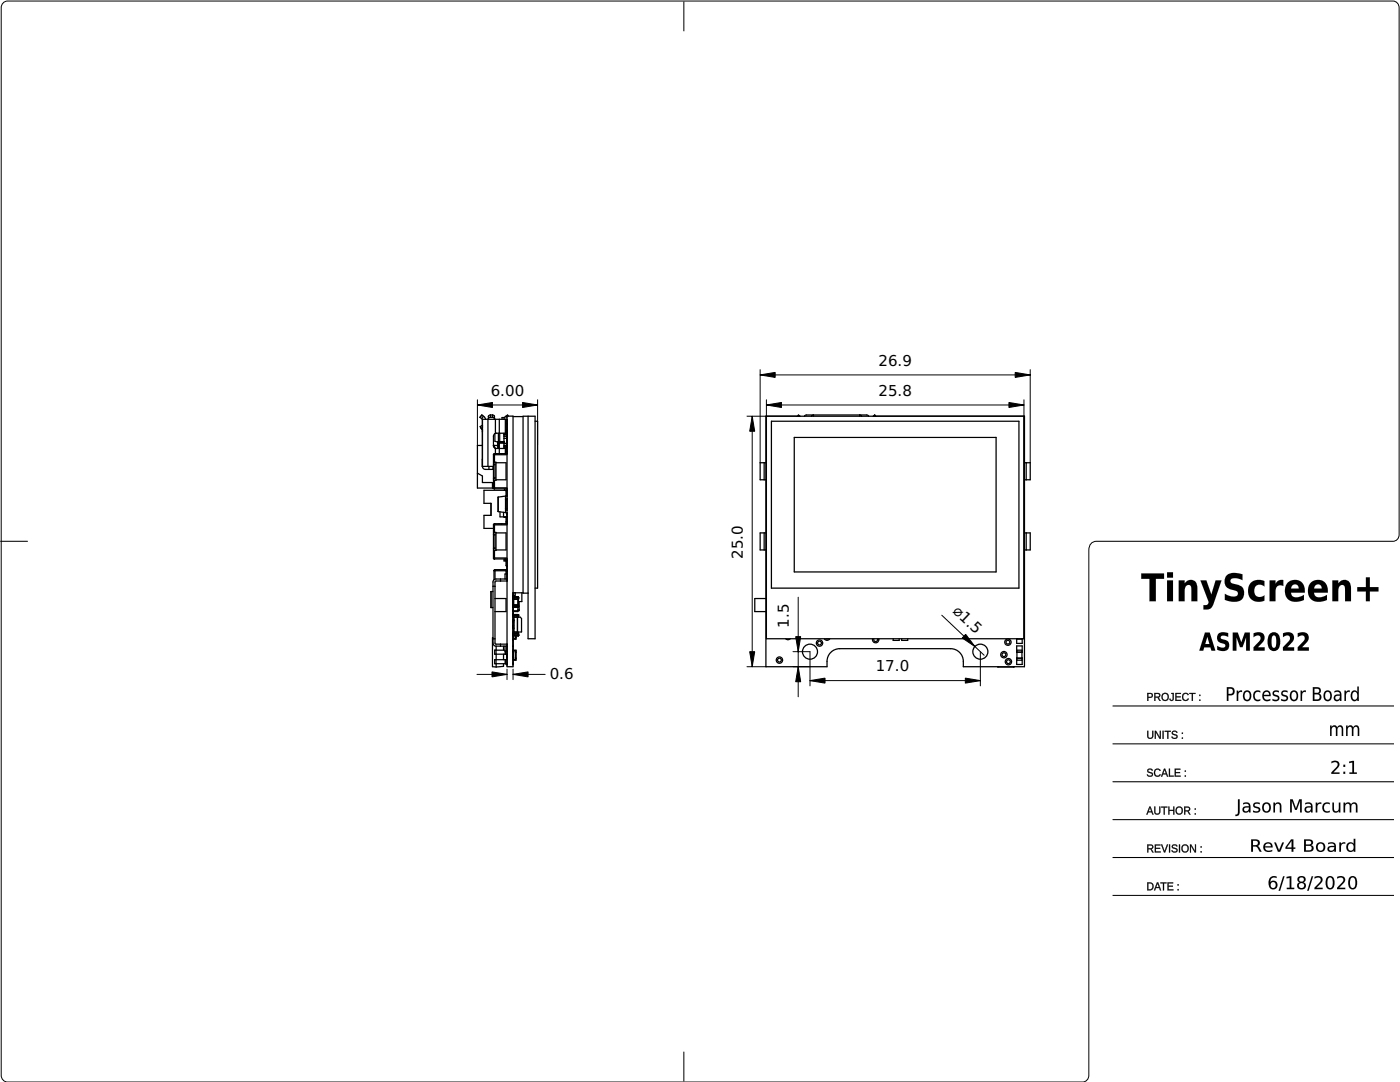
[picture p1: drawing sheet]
<svg xmlns="http://www.w3.org/2000/svg" width="279mm" height="216mm" viewBox="0 0 279 216" stroke-linecap="round" stroke-linejoin="round" font-family="sans-serif">
<defs><g id="words">
<g font-size="3">
<text x="175.3" y="72.9">26.9</text>
<text x="97.9" y="78.9">6.00</text>
<text x="175.3" y="78.9">25.8</text>
<text x="148.3" y="111.5" transform="rotate(-90 148.3 111.5)">25.0</text>
<text x="157.4" y="125.3" transform="rotate(-90 157.4 125.3)">1.5</text>
<text x="190" y="122.1" transform="rotate(43 190 122.1)">⌀1.5</text>
<text x="109.7" y="135.6">0.6</text>
<text x="174.8" y="133.9">17.0</text>
</g>
</g></defs>
<path d="M.8 .5l.7-.3h276.5a1.27 1.27 0 0 1 1.2 1.4v105.1a1.28 1.28 0 0 1-1.2 1.3h-59.2a1.55 1.55 0 0 0-1.5 1.8v103.2a3.3 3.3 0 0 1-.5 2.6l-.7 .3h-214.6a1.29 1.29 0 0 1-1.3-1.3v-213l.1-.5zM136.5 .3v5.9M0 108h5.6M136.5 209.8v6" fill="none" stroke="#000" stroke-width=".2"/>
<path d="M222 148.4h56.2M222 140.9h56.2M222 156h56.2M222 178.7h56.2M222 171.1h56.2M222 163.5h56.2" fill="none" stroke="#000" stroke-width=".21"/>
<g fill="#000">
<path d="M227.8 114.4h4.5v1.1h-1.6v4.5h-1.3v-4.5h-1.6zM232.9 115.8h1.2v4.2h-1.2zM232.9 114.2h1.2v1.1h-1.2zM235.2 115.8h1.2v.6a1.38 1.38 0 0 1 1.7-.6 1.38 1.38 0 0 1 .9 1.6v2.6h-1.2v-2a.96 .96 0 0 0-.6-1.3 .98 .98 0 0 0-.8 1.2v2.1h-1.2zM239.6 115.8h1.2l1 2.8 .8-2.8h1.2l-1.6 4.6a1.57 1.57 0 0 1-2 1.2v-.9a.73 .73 0 0 0 1-.6zM244.9 114.8a3.6 3.6 0 0 1 3.1-.2v1.2a2.3 2.3 0 0 0-2.4-.2v.5l.2 .3a3.6 3.6 0 0 1 2.3 1 1.82 1.82 0 0 1-.1 2 1.82 1.82 0 0 1-2 .7l-1.6-.4v-1.2a2.41 2.41 0 0 0 2.6 .3 .65 .65 0 0 0 0-.7 .65 .65 0 0 0-.7-.3 1.78 1.78 0 0 1-1.8-1 1.78 1.78 0 0 1 .4-2zM249.6 116.3a2.62 2.62 0 0 1 2.7-.4v1.1a1.21 1.21 0 0 0-1.6 0 1.21 1.21 0 0 0-.1 1.6 1.21 1.21 0 0 0 1.6 .3l.1-.1v1.1a2.23 2.23 0 0 1-2.6-.4 2.23 2.23 0 0 1-.4-2.7zM253.4 115.8h1.2v.7a1.38 1.38 0 0 1 1.5-.8v1.2a1.03 1.03 0 0 0-1.1 .1 1.03 1.03 0 0 0-.4 1.1v1.9h-1.2zM257 116.3a2.04 2.04 0 0 1 2.5-.4 2.04 2.04 0 0 1 .9 2.4h-2.8a1.26 1.26 0 0 0 2.1 .7l.5-.3v1a2.97 2.97 0 0 1-3.4-.4 2.7 2.7 0 0 1 .2-3zM257.9 116.8l-.2 .6h1.5a.74 .74 0 0 0-.4-.7 .74 .74 0 0 0-.9 .1zM261.6 116.3a2.04 2.04 0 0 1 2.5-.4 2.04 2.04 0 0 1 .9 2.4h-2.8a1.26 1.26 0 0 0 2.1 .7l.5-.3v1a2.97 2.97 0 0 1-3.4-.4 2.7 2.7 0 0 1 .2-3zM262.5 116.8l-.3 .6h1.6a.74 .74 0 0 0-.4-.7 .74 .74 0 0 0-.9 .1zM265.9 115.8h1.2v.6a1.38 1.38 0 0 1 1.7-.6 1.38 1.38 0 0 1 .8 1.6v2.6h-1.2v-2a.96 .96 0 0 0-.5-1.3 .98 .98 0 0 0-.8 1.2v2.1h-1.2zM272.6 115.2h.8v1.9h1.7v.9h-1.7v2h-.8v-2h-1.7v-.9h1.7z"/>
<path d="M227.8 114.4h4.5v1.1h-1.6v4.5h-1.3v-4.5h-1.6zM227.8 114.4v1.1h1.6v4.5h1.3v-4.5h1.6v-1.1zM232.9 115.8h1.2v4.2h-1.2zM232.9 115.8v4.2h1.2v-4.2zM232.9 114.2h1.2v1.1h-1.2zM232.9 114.2v1.1h1.2v-1.1zM235.2 115.8h1.2v.6a1.38 1.38 0 0 1 1.7-.6 1.38 1.38 0 0 1 .9 1.6v2.6h-1.2v-2a.95 .95 0 0 0-.6-1.3 .97 .97 0 0 0-.8 1.2v2.1h-1.2zM235.2 115.8v4.2h1.2v-2.1a.83 .83 0 0 1 .2-.9 .83 .83 0 0 1 1-.1l.2 .6v2.5h1.2v-2.6a1.37 1.37 0 0 0-.9-1.6 1.37 1.37 0 0 0-1.7 .6v-.6zM239.6 115.8h1.2l1 2.8 .8-2.8h1.2l-1.6 4.6a1.59 1.59 0 0 1-2 1.2v-.9a.75 .75 0 0 0 1-.6zM239.6 115.8l1.6 4.5a.7 .7 0 0 1-1 .5v.8a1.56 1.56 0 0 0 2-1.2l1.6-4.6h-1.2l-.8 2.9-1-2.9zM244.9 114.8a3.8 3.8 0 0 1 3.1-.2v1.2a2.29 2.29 0 0 0-2.4-.2v.3l.1 .4 1.1 .3a1.77 1.77 0 0 1 1.5 2.2 1.77 1.77 0 0 1-2.3 1.3l-1.6-.4v-1.2a2.41 2.41 0 0 0 2.6 .3 .64 .64 0 0 0-.1-.7 .64 .64 0 0 0-.6-.3l-.5-.1a1.68 1.68 0 0 1-1.4-1.2 1.68 1.68 0 0 1 .5-1.7zM244.9 114.8a1.78 1.78 0 0 0-.4 2 1.78 1.78 0 0 0 1.8 1 .65 .65 0 0 1 .8 .7 .65 .65 0 0 1-.9 .6l-.9-.2-.9-.4v1.2a3.6 3.6 0 0 0 3.4-.1 1.74 1.74 0 0 0 .5-1.8 1.74 1.74 0 0 0-1.5-1.2l-.6-.1a.61 .61 0 0 1-.7-.7 .61 .61 0 0 1 .9-.4l1.6 .4v-1.2a3.6 3.6 0 0 0-3.1 .2zM249.6 116.3a2.62 2.62 0 0 1 2.8-.4v1.1a1.23 1.23 0 0 0-1.7-.1 1.23 1.23 0 0 0-.3 1.7 1.24 1.24 0 0 0 2 .1v1.2a2.25 2.25 0 0 1-2.7-.4 2.25 2.25 0 0 1-.4-2.7zM249.6 116.3a2.23 2.23 0 0 0-.3 2.7 2.23 2.23 0 0 0 2.5 1l.5-.1v-1.1a1.23 1.23 0 0 1-1.6 .1 1.23 1.23 0 0 1-.3-1.7 1.24 1.24 0 0 1 1.9-.2v-1.1a2.61 2.61 0 0 0-2.7 .4zM253.4 115.8h1.2v.7a1.36 1.36 0 0 1 1.5-.8v1.3a1.02 1.02 0 0 0-1.1 0 1.02 1.02 0 0 0-.4 1.1v1.9h-1.2zM253.4 115.8v4.2h1.2l-.1-1.9a1.03 1.03 0 0 1 .4-1.1 1.03 1.03 0 0 1 1.2-.1v-1.2h-.1a1.32 1.32 0 0 0-1.5 .8l.1-.7zM257 116.3a2.05 2.05 0 0 1 2.5-.4 2.05 2.05 0 0 1 .9 2.4h-2.8a1.25 1.25 0 0 0 2.1 .7l.5-.3v1a2.98 2.98 0 0 1-3.4-.4 2.7 2.7 0 0 1 .2-3zM257 116.3a2.24 2.24 0 0 0-.4 2.7 2.24 2.24 0 0 0 2.5 1l1.1-.3v-1a2.22 2.22 0 0 1-2.3 .3l-.3-.7h2.8a2.04 2.04 0 0 0-.9-2.3 2.04 2.04 0 0 0-2.5 .3zM257.9 116.8l-.2 .6h1.5a.74 .74 0 0 0-.4-.7 .74 .74 0 0 0-.9 .1zM257.9 116.8a.75 .75 0 0 1 .9-.1 .75 .75 0 0 1 .4 .7h-1.6zM261.6 116.3a2.05 2.05 0 0 1 2.5-.4 2.05 2.05 0 0 1 .9 2.4h-2.8a1.25 1.25 0 0 0 2.1 .7l.5-.3v1a2.98 2.98 0 0 1-3.4-.4 2.7 2.7 0 0 1 .2-3zM261.6 116.3a2.24 2.24 0 0 0-.4 2.7 2.24 2.24 0 0 0 2.5 1l1.1-.3v-1a2.22 2.22 0 0 1-2.3 .3l-.3-.7h2.8a2.04 2.04 0 0 0-1-2.3 2.04 2.04 0 0 0-2.4 .3zM262.5 116.8l-.3 .6h1.6a.74 .74 0 0 0-.4-.7 .74 .74 0 0 0-.9 .1zM262.5 116.8a.75 .75 0 0 1 .9-.1 .75 .75 0 0 1 .4 .7h-1.6zM265.9 115.8h1.2v.6a1.38 1.38 0 0 1 1.7-.6 1.38 1.38 0 0 1 .8 1.6v2.6h-1.2v-2a.95 .95 0 0 0-.5-1.3 .97 .97 0 0 0-.8 1.2v2.1h-1.2zM265.9 115.8v4.2h1.2v-2.1a.83 .83 0 0 1 .2-.9 .83 .83 0 0 1 1-.1l.1 .6v2.5h1.2v-2.6a1.37 1.37 0 0 0-.8-1.6 1.37 1.37 0 0 0-1.7 .6v-.6zM272.6 115.2h.8v1.9h1.7v.9h-1.7v2h-.8v-2h-1.7v-.9h1.7zM272.6 115.2v2l-1.7-.1v.9h1.7v2h.8v-2h1.7v-.9l-1.7 .1v-2z"/>
<path d="M229 138.3h.6a.48 .48 0 0 1 .5 .5 .48 .48 0 0 1-.5 .4h-.4v.6h-.2zM229.2 138.5v.6l.6-.2-.1-.4zM230.4 138.3h.6a.45 .45 0 0 1 .6 .3 .45 .45 0 0 1-.4 .6l.4 .6h-.2l-.4-.6h-.4v.6h-.2zM230.6 138.5v.5h.4a.29 .29 0 0 0 .4-.3 .29 .29 0 0 0-.4-.2zM232 138.5a.75 .75 0 0 1 1.1 0 .75 .75 0 0 1-.2 1.2 .75 .75 0 0 1-1-.3l-.1-.6zM232.1 138.6a.59 .59 0 0 0 0 .9 .59 .59 0 0 0 .9-.1 .58 .58 0 0 0-.1-.8 .58 .58 0 0 0-.8 0zM233.8 138.3h.4v1.1a.43 .43 0 0 1-.3 .5 .43 .43 0 0 1-.5-.4l.2-.1a.24 .24 0 0 0 .2 .3 .24 .24 0 0 0 .3-.3v-.9h-.3zM234.6 138.3h1.1v.2h-.9v.5h.8v.1h-.8v.6h.9v.1h-1.1zM236.1 138.5l.3-.2h.4l.4 .3-.2 .1a.59 .59 0 0 0-.9 .2 .59 .59 0 0 0 .5 .8l.5-.3 .1 .1a.77 .77 0 0 1-1.1 .1 .77 .77 0 0 1 0-1.1zM237.4 138.3h1.2v.2h-.5v1.3h-.2v-1.3h-.5zM239.3 138.6h.2v.3h-.2zM239.3 139.6h.2v.2h-.2z"/>
<path d="M228.9 138.2h.7a.51 .51 0 0 1 .5 .6 .51 .51 0 0 1-.5 .5l-.4-.1v.7h-.3zM229 138.3v1.5h.2l-.1-.6h.5a.44 .44 0 0 0 .5-.4 .44 .44 0 0 0-.5-.5zM229.2 138.5v.6l.6-.2-.1-.4zM229.1 138.4l.6 .1a.35 .35 0 0 1 .2 .4 .35 .35 0 0 1-.3 .2h-.5zM230.3 138.2h.7a.48 .48 0 0 1 .6 .4 .48 .48 0 0 1-.4 .6l.5 .7h-.3l-.4-.7h-.4v.7h-.3zM230.4 138.3v1.5h.2l-.1-.6h.5l.4 .6h.2l-.4-.7a.42 .42 0 0 0 .3-.4 .42 .42 0 0 0-.5-.4zM230.6 138.5v.5h.4a.26 .26 0 0 0 .3-.3 .26 .26 0 0 0-.3-.2zM230.5 138.4h.5a.32 .32 0 0 1 .4 .3 .32 .32 0 0 1-.4 .4h-.5zM232 138.4a.78 .78 0 0 1 1.1 .1 .78 .78 0 0 1-.1 1.1 .78 .78 0 0 1-1.1-.1l-.1-.7zM232 138.5a.77 .77 0 0 0 .1 1.2 .77 .77 0 0 0 1.2-.4 .77 .77 0 0 0-.8-1zM232.2 138.6a.54 .54 0 0 0 0 .9 .54 .54 0 0 0 .8-.3 .53 .53 0 0 0-.2-.6 .53 .53 0 0 0-.6 0zM232.1 138.6a.6 .6 0 0 1 .8 .1 .6 .6 0 0 1 0 .8 .6 .6 0 0 1-.8 0l-.1-.4zM233.7 138.2h.6v1.2a.45 .45 0 0 1-.4 .5 .45 .45 0 0 1-.5-.5h.2a.22 .22 0 0 0 .2 .3 .22 .22 0 0 0 .2-.3l.1-.9h-.4zM233.8 138.3v.2l.3-.1v1a.26 .26 0 0 1-.2 .3 .26 .26 0 0 1-.3-.3h-.2a.4 .4 0 0 0 .5 .4 .4 .4 0 0 0 .3-.4v-1.1zM234.5 138.2h1.2v.3h-.9v.5l.8-.1v.3l-.8-.1v.6l.9-.1v.3h-1.2zM234.6 138.3v1.5h1.1v-.1h-1v-.6h.9v-.1h-.9v-.6l1 .1v-.2zM236.1 138.4a.68 .68 0 0 1 1.1 .3h-.1a.54 .54 0 0 0-.8-.1 .54 .54 0 0 0-.1 .8l.2 .2a.47 .47 0 0 0 .7-.3l.2 .1a.74 .74 0 0 1-1 .4 .74 .74 0 0 1-.4-1zM236.1 138.5a.75 .75 0 0 0 0 1.1 .75 .75 0 0 0 1.1-.1l-.1-.1a.58 .58 0 0 1-.9 .2 .58 .58 0 0 1-.1-.9 .48 .48 0 0 1 .5-.3 .48 .48 0 0 1 .4 .3l.2-.1a.7 .7 0 0 0-1.1-.1zM237.3 138.2h1.3v.3h-.5v1.4h-.3l.1-1.4h-.6zM237.4 138.3v.2l.5-.1v1.4h.2l-.1-1.4 .6 .1v-.2zM239.3 138.6h.3v.3h-.3zM239.3 138.6v.3h.2v-.3zM239.3 139.6h.3v.3h-.3zM239.3 139.6v.2h.2v-.2z"/>
<path d="M240.5 126.2h.9l1.2 3.6h-.8l-.2-.6h-1.3l-.2 .6h-.8zM241 127.1l-.5 1.4h.9zM243.2 126.4a2.16 2.16 0 0 1 1.9-.1v.8a1.37 1.37 0 0 0-1.5-.1l.1 .4a1.84 1.84 0 0 1 1.6 1 1.31 1.31 0 0 1-.6 1.4 1.31 1.31 0 0 1-1.4 0l-.4-.1v-.8a1.37 1.37 0 0 0 1.6 .1v-.3l-.2-.2a1.3 1.3 0 0 1-1.4-1.6zM246 126.2h1l.7 2 .7-2h1v3.6h-.7v-2.6l-.7 1.9h-.5l-.7-1.9v2.6h-.8zM250.2 126.4a1.78 1.78 0 0 1 2 .3 1.47 1.47 0 0 1-.5 1.8l-.7 .7h1.4v.6h-2.2v-.6l1.1-1.2a.69 .69 0 0 0 .1-1.1 .69 .69 0 0 0-1.1 .1l-.1 .2zM254 126.9a2.79 2.79 0 0 0 .1 2.3h.3a2.47 2.47 0 0 0 0-2.4zM253.5 126.4a1.25 1.25 0 0 1 1.4-.1 1.25 1.25 0 0 1 .6 1.3 1.74 1.74 0 0 1-1.3 2.3 1.5 1.5 0 0 1-1.2-1.9l.1-.8zM256 126.4a1.78 1.78 0 0 1 2.1 .3 1.47 1.47 0 0 1-.5 1.8l-.7 .7h1.4v.6h-2.3v-.6l1.2-1.2a.69 .69 0 0 0 .1-1.1 .69 .69 0 0 0-1.1 .1l-.2 .2zM259 126.4a1.78 1.78 0 0 1 2.1 .3 1.47 1.47 0 0 1-.6 1.8l-.6 .7h1.3v.6h-2.2v-.6l1.1-1.2a.69 .69 0 0 0 .1-1.1 .69 .69 0 0 0-1.1 .1l-.1 .2z"/>
<path d="M240.5 126.2h.9l1.2 3.6h-.8l-.2-.6h-1.3l-.2 .6h-.8zM240.5 126.2l-1.2 3.6h.8l.2-.6h1.3l.2 .6h.8l-1.2-3.6zM240.9 127.1l-.4 1.4h.9zM241 127.1l.4 1.4h-.9zM243.2 126.4a2.27 2.27 0 0 1 1.9-.1v.8a1.37 1.37 0 0 0-1.5-.1l.1 .4 .3 .2a1.22 1.22 0 0 1 1.3 1.5 1.22 1.22 0 0 1-1.8 .8l-.6-.2v-.8a1.37 1.37 0 0 0 1.6 .1v-.4l-.7-.3a1.11 1.11 0 0 1-.9-.7 1.11 1.11 0 0 1 .3-1.2zM243.2 126.4a1.16 1.16 0 0 0-.2 1.3 1.16 1.16 0 0 0 1.1 .7l.4 .2a.51 .51 0 0 1-.2 .6 .51 .51 0 0 1-.6 0l-.8-.3v.8h.2a1.78 1.78 0 0 0 2.1-.3 1.12 1.12 0 0 0-.8-1.7l-.8-.4a.61 .61 0 0 1 .4-.5 .61 .61 0 0 1 .6 .1l.5 .2v-.8h-.2a2.06 2.06 0 0 0-1.7 .1zM246 126.2h1l.7 2 .7-2h1v3.6h-.7v-2.6l-.7 1.9h-.5l-.7-1.9v2.6h-.8zM246 126.2v3.6h.8v-2.6l.7 1.9h.5l.7-1.9v2.6h.7v-3.6h-1l-.7 2-.7-2zM250.2 126.4a1.79 1.79 0 0 1 2 .2 1.47 1.47 0 0 1-.5 1.9l-.7 .7h1.4v.6h-2.2v-.6l1.1-1.2a.77 .77 0 0 0 .1-1.1 1.12 1.12 0 0 0-1.2 .3zM250.2 126.4v.8a.85 .85 0 0 1 1.4 0l-.2 .6-1.2 1.4v.6h2.2v-.6h-1.4l.7-.7a1.22 1.22 0 0 0 .6-1.5 1.22 1.22 0 0 0-1.3-.8zM254 126.9a2.79 2.79 0 0 0 .1 2.3h.3a2.47 2.47 0 0 0 0-2.4zM254 126.9l.4-.1a2.47 2.47 0 0 1 0 2.4h-.3a2.5 2.5 0 0 1-.1-2.3zM253.5 126.4a1.25 1.25 0 0 1 1.4-.1 1.25 1.25 0 0 1 .6 1.3 1.75 1.75 0 0 1-1.3 2.3 1.5 1.5 0 0 1-1.2-1.9v-.8zM253.5 126.4a2.61 2.61 0 0 0 .2 3.4 1.26 1.26 0 0 0 1.8-1.3 1.74 1.74 0 0 0-1.3-2.4zM256 126.4a1.79 1.79 0 0 1 2.1 .2 1.47 1.47 0 0 1-.5 1.9l-.7 .7h1.4v.6h-2.3v-.6l1.2-1.2a.77 .77 0 0 0 .1-1.1 1.12 1.12 0 0 0-1.3 .3zM256 126.4v.8a.85 .85 0 0 1 1.4 0l-.1 .6-1.3 1.4v.6h2.3v-.6h-1.4l.7-.7a1.22 1.22 0 0 0 .6-1.5 1.22 1.22 0 0 0-1.3-.8zM259 126.4a1.79 1.79 0 0 1 2.1 .2 1.47 1.47 0 0 1-.6 1.9l-.6 .7h1.3v.6h-2.2v-.6l1.1-1.2a.77 .77 0 0 0 .1-1.1 1.12 1.12 0 0 0-1.2 .3zM259 126.4v.8a.85 .85 0 0 1 1.4 0l-.2 .6-1.2 1.4v.6h2.2v-.6h-1.3l.6-.7a1.22 1.22 0 0 0 .7-1.5 1.22 1.22 0 0 0-1.3-.8z"/>
<path d="M245.2 137.4v1.1h.4a.52 .52 0 0 0 .5-.6 .52 .52 0 0 0-.5-.5zM244.8 137.1a1.34 1.34 0 0 1 1.5 .4 .9 .9 0 0 1-.1 1 .9 .9 0 0 1-1 .3v1.1h-.4zM246.8 137.8h.3v.3l.3-.3h.5v.3a.54 .54 0 0 0-.6 .1 .54 .54 0 0 0-.2 .6v1.1h-.3zM248.6 138.1a.93 .93 0 0 0 .3 1.5 .87 .87 0 0 0 .5-.8 .87 .87 0 0 0-.5-.8zM248.3 138a.85 .85 0 0 1 1-.1 .85 .85 0 0 1 .4 .9 .86 .86 0 0 1-.8 1.1 .86 .86 0 0 1-.8-1.1zM250.3 138l.4-.2h.4l.4 .1v.3a.74 .74 0 0 0-1.1 .6 .74 .74 0 0 0 1.1 .7v.3a.99 .99 0 0 1-1.1-.1 .99 .99 0 0 1-.3-1.2zM252.2 138.1a.85 .85 0 0 1 1-.2 .85 .85 0 0 1 .4 1h-1.4a.76 .76 0 0 0 .5 .7 .76 .76 0 0 0 .8-.2v.4a1.1 1.1 0 0 1-1.4-.3 1.1 1.1 0 0 1 .1-1.4zM252.4 138.2l-.2 .5h1.1a.52 .52 0 0 0-.3-.6 .52 .52 0 0 0-.6 .1zM254.1 137.9l.4-.1h.6l.1 .1v.3a.58 .58 0 0 0-.9 .3 .98 .98 0 0 1 1 1 .95 .95 0 0 1-1.4 .3v-.4a.61 .61 0 0 0 .7 .2 .61 .61 0 0 0 .4-.4l-.1-.1a.94 .94 0 0 1-.9-.9zM255.9 137.9l.3-.1h.6l.2 .1v.3a.58 .58 0 0 0-1 .3h.1a.98 .98 0 0 1 .9 1 .95 .95 0 0 1-1.3 .3v-.4a.61 .61 0 0 0 .6 .2 .61 .61 0 0 0 .4-.4v-.1a.94 .94 0 0 1-1-.9zM258 138.1a.93 .93 0 0 0 .2 1.5 .87 .87 0 0 0 .6-.8 .87 .87 0 0 0-.6-.8zM257.6 138a.85 .85 0 0 1 1.1-.1 .85 .85 0 0 1 .4 .9 .86 .86 0 0 1-.9 1.1 .86 .86 0 0 1-.8-1.1zM259.6 137.8h.3v.3l.2-.3h.5v.3a.54 .54 0 0 0-.6 .1 .54 .54 0 0 0-.1 .6v1.1h-.3zM262.3 138.6v1h.6a.5 .5 0 0 0 .5-.5 .5 .5 0 0 0-.5-.5zM262.3 137.4v.9h.5a.42 .42 0 0 0 .5-.5 .42 .42 0 0 0-.5-.4zM262 137.1h.8a.67 .67 0 0 1 .8 .5 .67 .67 0 0 1-.4 .8 .77 .77 0 0 1 .5 .9 .77 .77 0 0 1-.8 .6h-.9zM264.7 138.1a.93 .93 0 0 0 .3 1.5 .87 .87 0 0 0 .5-.8 .87 .87 0 0 0-.5-.8zM264.4 138a.85 .85 0 0 1 1-.1 .85 .85 0 0 1 .4 .9 .86 .86 0 0 1-.8 1.1 .86 .86 0 0 1-.9-1.1zM266.6 138.9a.46 .46 0 0 0 .2 .8 .46 .46 0 0 0 .6-.6v-.3zM266.3 137.9a.87 .87 0 0 1 1-.1 .87 .87 0 0 1 .4 .9v1.2h-.3v-.3a.68 .68 0 0 1-.9 .2 .68 .68 0 0 1-.3-.8 .68 .68 0 0 1 .8-.4h.4a.62 .62 0 0 0-.4-.6 .62 .62 0 0 0-.7 .2zM268.3 137.8h.3v.3l.3-.3h.5v.3a.54 .54 0 0 0-.6 .1 .54 .54 0 0 0-.2 .6v1.1h-.3zM269.9 137.9l.6-.1 .4 .3v-1.1h.3v2.9h-.3v-.3a.69 .69 0 0 1-.8 .3 .69 .69 0 0 1-.5-.8l.1-.8zM270.1 138.1a.94 .94 0 0 0 .3 1.5 .88 .88 0 0 0 .5-.8 .88 .88 0 0 0-.5-.8z"/>
<path d="M245.2 137.4v1.1l.4-.1a.51 .51 0 0 0 .4-.5 .51 .51 0 0 0-.4-.5zM245.2 137.4h.4a.53 .53 0 0 1 .5 .5 .53 .53 0 0 1-.5 .6h-.4zM244.8 137.1a1.34 1.34 0 0 1 1.5 .4 .9 .9 0 0 1-.1 1 .9 .9 0 0 1-1 .3v1.1h-.4zM244.8 137.1v2.8h.4v-1.1a.86 .86 0 0 0 1.2-.6 .86 .86 0 0 0-.8-1.1zM246.8 137.8h.3v.3l.3-.3h.5v.3a.54 .54 0 0 0-.6 .1 .54 .54 0 0 0-.2 .6v1.1h-.3zM246.8 137.8v2.1h.3v-1.1a.54 .54 0 0 1 .2-.6 .54 .54 0 0 1 .6-.1v-.3l-.5 .1-.3 .2v-.3zM248.6 138.1a.92 .92 0 0 0 .3 1.5 .87 .87 0 0 0 .5-.8 .87 .87 0 0 0-.5-.8zM248.6 138.1a.57 .57 0 0 1 .7 .1 .57 .57 0 0 1 .1 .6 .57 .57 0 0 1-.5 .8 .57 .57 0 0 1-.5-.8zM248.3 138a.85 .85 0 0 1 1-.1 .85 .85 0 0 1 .4 .9 .87 .87 0 0 1-.8 1.1 .87 .87 0 0 1-.8-1.1zM248.3 138a1.08 1.08 0 0 0-.2 1.3 1.08 1.08 0 0 0 1 .6 1.16 1.16 0 0 0 .6-1.2 1.16 1.16 0 0 0-.8-.9zM250.3 138a1 1 0 0 1 1.2-.1v.3a.74 .74 0 0 0-1.1 .6 .74 .74 0 0 0 1.1 .7 .49 .49 0 0 1-.2 .5 .49 .49 0 0 1-.6-.1 1.23 1.23 0 0 1-.4-1.9zM250.3 138a1.08 1.08 0 0 0-.2 1.3 1.08 1.08 0 0 0 1.2 .6l.2-.1v-.3a.75 .75 0 0 1-1.1-.7 .75 .75 0 0 1 1.1-.6v-.3l-.4-.1h-.4zM252.1 138a.86 .86 0 0 1 1.1-.1 .86 .86 0 0 1 .4 1h-1.4a.75 .75 0 0 0 .5 .7 .75 .75 0 0 0 .8-.2 .59 .59 0 0 1-.9 .5 1.2 1.2 0 0 1-.5-1.9zM252.2 138.1a1.1 1.1 0 0 0-.1 1.4 1.1 1.1 0 0 0 1.4 .3v-.4a.75 .75 0 0 1-.8 .2 .75 .75 0 0 1-.5-.7h1.4a.85 .85 0 0 0-.4-1 .85 .85 0 0 0-1 .2zM252.4 138.2l-.2 .5h1.1a.51 .51 0 0 0-.3-.6 .51 .51 0 0 0-.6 .1zM252.4 138.2a.53 .53 0 0 1 .6-.1 .53 .53 0 0 1 .3 .6h-1.1zM254.1 137.9l.4-.1h.6l.1 .1v.3a.58 .58 0 0 0-.9 .2l.5 .3a.67 .67 0 0 1 .5 .9 .67 .67 0 0 1-1 .3l-.4-.1v-.4a.61 .61 0 0 0 .6 .2 .61 .61 0 0 0 .5-.4l-.5-.3a.59 .59 0 0 1-.5-.4 .59 .59 0 0 1 .1-.6zM254.1 137.9a.61 .61 0 0 0-.1 .7 .61 .61 0 0 0 .6 .4l.4 .1a.42 .42 0 0 1-.2 .6 .42 .42 0 0 1-.5-.1l-.4-.2 .1 .4a.83 .83 0 0 0 .9 .1 .83 .83 0 0 0 .4-.8l-.2-.3-.8-.3a.41 .41 0 0 1 .1-.5 .41 .41 0 0 1 .6 .1l.2 .1v-.3l-.5-.1zM255.9 137.9l.3-.1h.6l.2 .1v.3a.58 .58 0 0 0-1 .2l.5 .3a.67 .67 0 0 1 .5 .9 .67 .67 0 0 1-1 .3l-.3-.1v-.4a.61 .61 0 0 0 .6 .2 .61 .61 0 0 0 .4-.4l-.5-.3a.59 .59 0 0 1-.5-.4 .59 .59 0 0 1 .2-.6zM255.9 137.9a.61 .61 0 0 0-.2 .7 .61 .61 0 0 0 .6 .4l.4 .1a.42 .42 0 0 1-.1 .6 .42 .42 0 0 1-.6-.1l-.3-.2v.4a.83 .83 0 0 0 .9 .1 .83 .83 0 0 0 .4-.8l-.2-.3-.7-.3a.41 .41 0 0 1 .1-.5 .41 .41 0 0 1 .5 .1l.3 .1v-.3l-.6-.1zM258 138.1a.92 .92 0 0 0 .2 1.5 .87 .87 0 0 0 .6-.8 .87 .87 0 0 0-.6-.8zM258 138.1a.57 .57 0 0 1 .6 .1 .57 .57 0 0 1 .2 .6 .57 .57 0 0 1-.6 .8 .57 .57 0 0 1-.5-.8zM257.6 138a.85 .85 0 0 1 1.1-.1 .85 .85 0 0 1 .4 .9 .87 .87 0 0 1-.9 1.1 .87 .87 0 0 1-.8-1.1zM257.6 138a1.08 1.08 0 0 0-.2 1.3 1.08 1.08 0 0 0 1.1 .6 1.16 1.16 0 0 0 .6-1.2 1.16 1.16 0 0 0-.9-.9zM259.6 137.8h.3v.3l.2-.3h.5v.3a.54 .54 0 0 0-.6 .1 .54 .54 0 0 0-.1 .6v1.1h-.3zM259.6 137.8v2.1h.3v-1.1a.54 .54 0 0 1 .1-.6 .54 .54 0 0 1 .6-.1v-.3l-.5 .1-.2 .2v-.3zM262.3 138.6v1h.6a.5 .5 0 0 0 .5-.5 .5 .5 0 0 0-.5-.5zM262.3 138.5h.6a.51 .51 0 0 1 .5 .6 .51 .51 0 0 1-.5 .5h-.6zM262.3 137.4v.9l.5-.1a.41 .41 0 0 0 .5-.4 .41 .41 0 0 0-.5-.4zM262.3 137.4h.5a.43 .43 0 0 1 .5 .4 .43 .43 0 0 1-.5 .5h-.5zM262 137.1h.8a.67 .67 0 0 1 .8 .5 .67 .67 0 0 1-.4 .8 .77 .77 0 0 1 .5 .9 .77 .77 0 0 1-.8 .6h-.9zM262 137.1v2.8a1.83 1.83 0 0 0 1.5-.2 .77 .77 0 0 0-.3-1.3 .66 .66 0 0 0 .4-.8 .66 .66 0 0 0-.8-.5zM264.7 138.1a.92 .92 0 0 0 .3 1.5 .87 .87 0 0 0 .5-.8 .87 .87 0 0 0-.5-.8zM264.7 138.1a.57 .57 0 0 1 .6 .1 .57 .57 0 0 1 .2 .6 .57 .57 0 0 1-.5 .8 .57 .57 0 0 1-.6-.8zM264.3 138a.85 .85 0 0 1 1.1-.1 .85 .85 0 0 1 .4 .9 .87 .87 0 0 1-.8 1.1 .87 .87 0 0 1-.9-1.1zM264.4 138a1.08 1.08 0 0 0-.3 1.3 1.08 1.08 0 0 0 1.1 .6 1.16 1.16 0 0 0 .6-1.2 1.16 1.16 0 0 0-.8-.9zM266.6 138.9a.45 .45 0 0 0 .3 .8 .45 .45 0 0 0 .5-.6v-.3zM266.6 138.9l.8-.1a.52 .52 0 0 1-.2 .7 .52 .52 0 0 1-.7-.3zM266.3 137.9a.91 .91 0 0 1 1 0 .91 .91 0 0 1 .4 .8v1.2h-.3v-.3a.7 .7 0 0 1-.9 .3 .7 .7 0 0 1-.4-.9 .7 .7 0 0 1 .9-.4h.4a.66 .66 0 0 0-1.1-.4zM266.3 137.9v.3a.66 .66 0 0 1 1.1 .4 .85 .85 0 0 0-1.2 .9 .65 .65 0 0 0 .6 .4 .65 .65 0 0 0 .6-.4v.4h.3a2.56 2.56 0 0 0-.2-1.9l-.6-.2zM268.3 137.8h.3v.3l.3-.3h.5v.3a.54 .54 0 0 0-.6 .1 .54 .54 0 0 0-.2 .6v1.1h-.3zM268.3 137.8v2.1h.3v-1.1a.54 .54 0 0 1 .2-.6 .54 .54 0 0 1 .6-.1v-.3l-.5 .1-.3 .2v-.3zM269.9 137.9l.6-.1 .4 .3v-1.1h.3v2.9h-.3v-.3a.7 .7 0 0 1-.8 .3 .7 .7 0 0 1-.5-.8v-.8zM269.9 137.9a1.22 1.22 0 0 0 .4 2l.3-.1 .3-.3v.4h.3v-2.9h-.3v1.1l-.4-.3zM270.1 138.1a.94 .94 0 0 0 .3 1.5 .88 .88 0 0 0 .5-.8 .88 .88 0 0 0-.5-.8zM270.1 138.1a.56 .56 0 0 1 .6 .1 .56 .56 0 0 1 .2 .6 .57 .57 0 0 1-.5 .8 .57 .57 0 0 1-.5-.8z"/>
<path d="M229 145.8h.1v1a.4 .4 0 0 0 .5 .5 .4 .4 0 0 0 .4-.5v-1h.1v1a.6 .6 0 0 1-.5 .6 .6 .6 0 0 1-.6-.6zM230.5 145.8h.2l.8 1.4v-1.4h.2v1.6h-.3l-.8-1.3 .1 1.3h-.2zM232 145.8h.2v1.6h-.2zM232.5 145.8h1.2v.2h-.5v1.4h-.2v-1.4h-.5zM234 145.9l.6-.1 .4 .4h-.2a.34 .34 0 0 0-.4-.3 .34 .34 0 0 0-.3 .5 .72 .72 0 0 1 .9 .8l-.4 .2a.62 .62 0 0 1-.8-.4h.2a.39 .39 0 0 0 .5 .3 .39 .39 0 0 0 .2-.5l-.5-.2a.41 .41 0 0 1-.3-.2 .41 .41 0 0 1 .1-.5zM235.9 146.2h.2v.2h-.2zM235.9 147.2h.2v.2h-.2z"/>
<path d="M228.9 145.8h.3v1a.37 .37 0 0 0 .4 .4 .37 .37 0 0 0 .3-.4v-1h.3v1a.63 .63 0 0 1-.6 .7 .63 .63 0 0 1-.7-.7zM229 145.8v1a.57 .57 0 0 0 .6 .6 .57 .57 0 0 0 .5-.6v-1h-.1v1a.43 .43 0 0 1-.4 .5 .43 .43 0 0 1-.5-.5v-1zM230.5 145.8h.2l.8 1.4v-1.4h.2v1.6h-.3l-.7-1.3v1.3h-.2zM230.5 145.8v1.6h.2l-.1-1.5 .8 1.5h.3v-1.6h-.2v1.4l-.8-1.4zM232 145.8h.3v1.6h-.3zM232 145.8v1.6h.2v-1.6zM232.4 145.8h1.3v.2h-.5v1.4h-.3l.1-1.4h-.6zM232.5 145.8v.2h.5v1.4h.2l-.1-1.4h.6v-.2zM234 145.9a.65 .65 0 0 1 1 .3h-.2a.32 .32 0 0 0-.4-.2 .32 .32 0 0 0-.3 .4l.4 .1a.5 .5 0 0 1 .5 .5 .5 .5 0 0 1-.6 .5 .55 .55 0 0 1-.6-.5h.2a.38 .38 0 0 0 .4 .2 .38 .38 0 0 0 .3-.4l-.5-.1a.44 .44 0 0 1-.4-.3 .44 .44 0 0 1 .2-.5zM234 146a.48 .48 0 0 0 0 .5 .48 .48 0 0 0 .6 .2 .29 .29 0 0 1 .2 .3 .29 .29 0 0 1-.2 .3h-.4l-.2-.3h-.2a.58 .58 0 0 0 .7 .5 .58 .58 0 0 0 .4-.7l-.4-.3a.3 .3 0 0 1-.5-.2 .3 .3 0 0 1 .4-.4l.3 .1 .1 .2h.2l-.4-.3zM235.8 146.2h.3v.3h-.3zM235.9 146.2v.2h.2v-.2zM235.8 147.1h.3v.3h-.3zM235.9 147.2v.2h.2v-.2z"/>
<path d="M229.1 153.5l.6-.1 .4 .3-.2 .1a.34 .34 0 0 0-.4-.3 .34 .34 0 0 0-.3 .4 .72 .72 0 0 1 .9 .8l-.4 .3a.62 .62 0 0 1-.8-.4l.2-.1a.39 .39 0 0 0 .4 .4 .39 .39 0 0 0 .3-.5l-.5-.2a.41 .41 0 0 1-.3-.3 .41 .41 0 0 1 .1-.4zM230.5 153.6l.3-.2h.4l.4 .4h-.2a.59 .59 0 0 0-.9 .2 .59 .59 0 0 0 .5 .8l.5-.3 .1 .1a.77 .77 0 0 1-1.1 .2 .77 .77 0 0 1 0-1.2zM232.3 153.4h.2l.6 1.6h-.2l-.2-.5h-.6l-.2 .5h-.2zM232.4 153.6l-.3 .7h.6zM233.3 153.4h.2v1.4h.7v.2h-.9zM234.5 153.4h1.1v.2h-.9v.5h.8v.1h-.8v.6h.9v.2h-1.1zM236.5 153.8h.2v.2h-.2zM236.5 154.7h.2v.3h-.2z"/>
<path d="M229.1 153.5a.65 .65 0 0 1 1 .3h-.2a.32 .32 0 0 0-.4-.2 .32 .32 0 0 0-.3 .3l.4 .1a.5 .5 0 0 1 .5 .6 .5 .5 0 0 1-.6 .4 .55 .55 0 0 1-.7-.4l.3-.1a.38 .38 0 0 0 .4 .3 .38 .38 0 0 0 .3-.4l-.5-.2a.44 .44 0 0 1-.4-.3 .44 .44 0 0 1 .2-.4zM229.1 153.5a.48 .48 0 0 0 0 .6 .48 .48 0 0 0 .5 .2 .29 .29 0 0 1 .3 .2 .29 .29 0 0 1-.2 .3h-.4l-.2-.3-.2 .1a.58 .58 0 0 0 .7 .4 .58 .58 0 0 0 .4-.7l-.5-.2a.3 .3 0 0 1-.4-.3 .3 .3 0 0 1 .4-.3l.3 .1 .1 .2 .2-.1-.4-.3zM230.5 153.6a.68 .68 0 0 1 1.1 .2l-.2 .1a.54 .54 0 0 0-.7-.2 .54 .54 0 0 0-.1 .8l.2 .2a.47 .47 0 0 0 .7-.3l.1 .1a.74 .74 0 0 1-.9 .4 .74 .74 0 0 1-.4-1zM230.5 153.6a.75 .75 0 0 0 0 1.2 .75 .75 0 0 0 1.1-.2l-.1-.1a.58 .58 0 0 1-.9 .2 .58 .58 0 0 1-.1-.9 .48 .48 0 0 1 .5-.3 .48 .48 0 0 1 .4 .3h.2a.7 .7 0 0 0-1.1-.2zM232.3 153.4h.3l.6 1.6h-.3l-.2-.5h-.6l-.2 .5h-.2zM232.3 153.4l-.6 1.6h.2l.2-.5h.7l.1 .5h.2l-.6-1.6zM232.4 153.6l-.3 .7 .6 .1zM232.4 153.5l.3 .9h-.6zM233.3 153.4h.2v1.4h.7v.2h-.9zM233.3 153.4v1.6h.9v-.2h-.7v-1.4zM234.4 153.4h1.2v.2h-.9v.5l.8-.1v.3l-.8-.1v.6h.9v.2h-1.2zM234.5 153.4v1.6h1.1v-.2h-1v-.6h.9v-.1h-.9v-.6l1 .1v-.2zM236.4 153.7h.3v.3h-.3zM236.5 153.8v.2h.2v-.2zM236.4 154.7h.3v.3h-.3zM236.5 154.7v.3h.2v-.3z"/>
<path d="M247.1 159.5h.3v2.7l-.3 .5-.6 .1v-.3l.5-.1 .1-.3zM248.4 161.2a.46 .46 0 0 0 .3 .7 .46 .46 0 0 0 .5-.5l.1-.3zM248.1 160.2a.92 .92 0 0 1 1 0 .92 .92 0 0 1 .5 .8v1.1h-.3v-.3a.69 .69 0 0 1-.9 .4 .69 .69 0 0 1-.4-.9 .69 .69 0 0 1 .8-.4h.5a.66 .66 0 0 0-.5-.6 .66 .66 0 0 0-.7 .2zM250.3 160.3l.3-.2 .7 .1h.1v.3a.73 .73 0 0 0-1 .2l.1 .1a1 1 0 0 1 1 .9 1.06 1.06 0 0 1-1.4 .3v-.3a.76 .76 0 0 0 1.1-.1l-.1-.2a.96 .96 0 0 1-1-.9zM252.5 160.5a.74 .74 0 0 0-.3 .9 .74 .74 0 0 0 .8 .4 .74 .74 0 0 0 .3-.9 .74 .74 0 0 0-.8-.4zM252.1 160.4a1 1 0 0 1 1.6 .4 1 1 0 0 1-.9 1.4 1.06 1.06 0 0 1-.9-.7 1.06 1.06 0 0 1 .2-1.1zM254.1 160.1h.4v.4a.69 .69 0 0 1 .8-.4 .69 .69 0 0 1 .4 .8v1.2h-.3v-1.2a.49 .49 0 0 0-.5-.5 .49 .49 0 0 0-.4 .6v1.1h-.4zM257.5 159.5h.5l.6 1.8 .7-1.8h.5v2.6h-.3v-2.3l-.7 1.8h-.3l-.7-1.8v2.3h-.3zM260.8 161.2a.46 .46 0 0 0 .3 .7 .46 .46 0 0 0 .5-.5v-.3zM260.5 160.2a.92 .92 0 0 1 1 0 .92 .92 0 0 1 .5 .8v1.1h-.4v-.3a.69 .69 0 0 1-.8 .4 .69 .69 0 0 1-.4-.9 .69 .69 0 0 1 .8-.4h.4a.66 .66 0 0 0-.4-.6 .66 .66 0 0 0-.7 .2zM262.6 160.1h.3v.4l.3-.3 .5-.1v.3a.56 .56 0 0 0-.6 .1 .56 .56 0 0 0-.2 .6v1h-.3zM264.1 160.4l.5-.3h.4l.4 .1v.3a.74 .74 0 0 0-1.2 .6 .74 .74 0 0 0 1.2 .6v.3a1.05 1.05 0 0 1-1.4-.2 1.05 1.05 0 0 1 .1-1.4zM265.9 160.1h.3v1.2a.5 .5 0 0 0 .5 .6 .5 .5 0 0 0 .5-.6v-1.2h.3v2h-.3v-.3a.69 .69 0 0 1-.9 .3 .69 .69 0 0 1-.4-.8zM268.1 160.1h.3v.4a.64 .64 0 0 1 .7-.4 .64 .64 0 0 1 .5 .4 .67 .67 0 0 1 .9-.4 .67 .67 0 0 1 .4 .8v1.2h-.3v-1.2a.47 .47 0 0 0-.5-.5 .47 .47 0 0 0-.4 .6v1.1h-.3v-1.2a.47 .47 0 0 0-.5-.5 .47 .47 0 0 0-.5 .6v1.1h-.3z"/>
<path d="M247.1 159.5h.3v2.4a.73 .73 0 0 1-.9 .9v-.3h.3l.2-.4zM247.1 159.5v2.6l-.3 .4h-.3v.3l.6-.1 .3-.5v-2.7zM248.4 161.2a.46 .46 0 0 0 .3 .7 .46 .46 0 0 0 .5-.5l.1-.3zM248.4 161.2l.9-.1a.54 .54 0 0 1-.3 .7 .54 .54 0 0 1-.7-.3zM248.1 160.2a.97 .97 0 0 1 1.5 .8v1.1h-.4l.1-.3a.69 .69 0 0 1-.9 .4 .69 .69 0 0 1-.4-.9 .69 .69 0 0 1 .8-.4h.5a.67 .67 0 0 0-.5-.6 .67 .67 0 0 0-.7 .2zM248.1 160.2v.3a.71 .71 0 0 1 1.2 .4 .88 .88 0 0 0-1.3 .8 .71 .71 0 0 0 .6 .5 .71 .71 0 0 0 .7-.4v.3h.3a2.25 2.25 0 0 0-.2-1.8l-.7-.2zM250.3 160.2l.3-.1 .7 .1h.1v.3a.72 .72 0 0 0-1 .2l.1 .1 .4 .2a.63 .63 0 0 1 .6 .8 .63 .63 0 0 1-.9 .4l-.5-.2v-.3a.83 .83 0 0 0 1.1-.1l-.1-.2-.5-.2a.56 .56 0 0 1-.5-.3 .56 .56 0 0 1 .2-.7zM250.3 160.3a.58 .58 0 0 0-.2 .6 .58 .58 0 0 0 .6 .4l.5 .2a.55 .55 0 0 1-.4 .4 .55 .55 0 0 1-.6-.1l-.1-.1v.3a.96 .96 0 0 0 1.4-.4 1.13 1.13 0 0 0-1-.8h-.1a.58 .58 0 0 1 .4-.5 .58 .58 0 0 1 .6 .2v-.3l-.3-.1zM252.5 160.5a.73 .73 0 0 0-.3 .9 .73 .73 0 0 0 .8 .4 .73 .73 0 0 0 .3-.9 .73 .73 0 0 0-.8-.4zM252.5 160.5a.74 .74 0 0 1 .9 .5 .74 .74 0 0 1-.5 .9 .78 .78 0 0 1-.7-.6 .78 .78 0 0 1 .3-.8zM252.1 160.4a1.01 1.01 0 0 1 1.6 .4 1.01 1.01 0 0 1-.9 1.4 1.07 1.07 0 0 1-.9-.7 1.07 1.07 0 0 1 .2-1.1zM252.1 160.4a1.01 1.01 0 0 0-.1 1.3 1.01 1.01 0 0 0 1.2 .3 1 1 0 0 0 .4-1.4 1 1 0 0 0-1.5-.2zM254.1 160.1h.4v.4a.69 .69 0 0 1 .8-.4 .69 .69 0 0 1 .4 .8v1.2h-.3v-1.2a.49 .49 0 0 0-.5-.5 .49 .49 0 0 0-.4 .6v1.1h-.4zM254.1 160.1v2h.4l-.1-1.1a.5 .5 0 0 1 .5-.6 .5 .5 0 0 1 .5 .5v1.2h.3v-1.2a.68 .68 0 0 0-.4-.8 .68 .68 0 0 0-.9 .4l.1-.4zM257.5 159.5h.5l.6 1.8 .7-1.8h.5v2.6h-.3v-2.3l-.7 1.8h-.3l-.7-1.8v2.3h-.3zM257.5 159.5v2.6h.3v-2.3l.7 1.8h.3l.7-1.8v2.3h.3v-2.6h-.5l-.7 1.8-.6-1.8zM260.8 161.2a.46 .46 0 0 0 .3 .7 .46 .46 0 0 0 .5-.5v-.3zM260.8 161.2l.8-.1a.54 .54 0 0 1-.2 .7 .54 .54 0 0 1-.7-.3zM260.5 160.2a.97 .97 0 0 1 1.5 .8v1.1h-.4v-.3a.69 .69 0 0 1-.8 .4 .69 .69 0 0 1-.4-.9 .69 .69 0 0 1 .8-.4h.4a.67 .67 0 0 0-.4-.6 .67 .67 0 0 0-.7 .2zM260.5 160.2v.3a.71 .71 0 0 1 1.1 .4 .88 .88 0 0 0-1.2 .8 .71 .71 0 0 0 .6 .5 .71 .71 0 0 0 .6-.4v.3h.3a2.25 2.25 0 0 0-.2-1.8l-.6-.2zM262.6 160.1h.3v.4l.3-.3 .5-.1v.4a.55 .55 0 0 0-.6 0 .55 .55 0 0 0-.2 .6v1h-.3zM262.6 160.1v2h.3v-1a.56 .56 0 0 1 .2-.6 .56 .56 0 0 1 .6-.1v-.3l-.5 .1-.3 .3v-.4zM264.1 160.4a1.13 1.13 0 0 1 1.3-.2v.3a.74 .74 0 0 0-1 .1 .74 .74 0 0 0 0 1 .74 .74 0 0 0 1 .1 .51 .51 0 0 1-.3 .5 .51 .51 0 0 1-.5-.1 1.12 1.12 0 0 1-.5-1.7zM264.2 160.4a1.04 1.04 0 0 0-.2 1.4 1.04 1.04 0 0 0 1.4 .2v-.3a.75 .75 0 0 1-1.2-.6 .75 .75 0 0 1 1.2-.6v-.3l-.4-.1h-.4zM265.9 160.1h.3v1.2a.49 .49 0 0 0 .5 .6 .49 .49 0 0 0 .5-.6v-1.2h.3v2h-.3v-.3a.69 .69 0 0 1-.9 .3 .69 .69 0 0 1-.4-.8zM265.9 160.1v1.2a.69 .69 0 0 0 .5 .8 .69 .69 0 0 0 .8-.3v.3h.3v-2h-.3v1.2a.5 .5 0 0 1-.5 .6 .5 .5 0 0 1-.5-.6v-1.2zM268.1 160.1h.4l-.1 .4a.64 .64 0 0 1 .7-.4 .64 .64 0 0 1 .5 .4 .68 .68 0 0 1 .9-.4 .68 .68 0 0 1 .4 .8v1.2h-.3v-1.2a.47 .47 0 0 0-.5-.5 .47 .47 0 0 0-.4 .6v1.1h-.3v-1.2a.47 .47 0 0 0-.5-.5 .47 .47 0 0 0-.4 .6v1.1h-.4zM268.1 160.1v2h.3v-1.1a.48 .48 0 0 1 .5-.6 .48 .48 0 0 1 .5 .5v1.2h.3v-1.1a.48 .48 0 0 1 .4-.6 .48 .48 0 0 1 .5 .5v1.2h.3v-1.2a.67 .67 0 0 0-.5-.8 .67 .67 0 0 0-.8 .4 .64 .64 0 0 0-.5-.4 .64 .64 0 0 0-.7 .4v-.4z"/>
<path d="M265.7 152a.92 .92 0 0 1 1.1-.2 .92 .92 0 0 1 .5 1l-1.2 1.3h1.2v.3h-1.6v-.3l.5-.5a1.12 1.12 0 0 0 .6-1.4l-.5-.1-.6 .2zM268.1 154h.4v.4h-.4zM268.1 152.6h.4v.4h-.4zM269.3 152l.9-.2v2.3h.6v.3h-1.5v-.3h.6v-1.9l-.6 .1z"/>
<path d="M265.7 152a.95 .95 0 0 1 1.1-.2 .95 .95 0 0 1 .5 1l-1.2 1.3h1.2v.3h-1.6a1.86 1.86 0 0 1 1-1.3 .6 .6 0 0 0 .1-.9 .6 .6 0 0 0-.9 0l-.2 .1zM265.7 152v.3a.7 .7 0 0 1 .8-.2 .7 .7 0 0 1 .5 .6l-1.3 1.4v.3h1.6v-.3h-1.2l.9-.9a.85 .85 0 0 0 .1-1.2 .85 .85 0 0 0-1.2-.1zM268.1 154h.4v.4h-.4zM268.1 154v.4h.4v-.4zM268.1 152.6h.4v.4h-.4zM268.1 152.6v.4h.4v-.4zM269.3 152l.9-.2v2.3h.6v.3h-1.5v-.3h.6v-1.9l-.6 .1zM269.3 152v.3l.6-.2v2h-.6v.3h1.5v-.3h-.6v-2.3z"/>
<path d="M265.4 144.8h.3v.3a.58 .58 0 0 1 .6-.4 .58 .58 0 0 1 .6 .5 .65 .65 0 0 1 .8-.5 .65 .65 0 0 1 .4 .9v1.3h-.3v-1.3a.46 .46 0 0 0-.5-.6 .46 .46 0 0 0-.4 .7v1.2h-.3v-1.3a.46 .46 0 0 0-.5-.6 .46 .46 0 0 0-.4 .7v1.2h-.3zM265.4 144.8v2.1h.3v-1.2a.47 .47 0 0 1 .4-.7 .47 .47 0 0 1 .5 .6v1.3h.3v-1.2a.47 .47 0 0 1 .4-.7 .47 .47 0 0 1 .5 .6v1.3h.3v-1.3a.64 .64 0 0 0-.4-.8 .64 .64 0 0 0-.8 .4 .58 .58 0 0 0-.6-.5 .58 .58 0 0 0-.6 .4v-.3zM268.6 144.8h.3v.3a.58 .58 0 0 1 .6-.4 .58 .58 0 0 1 .6 .5 .65 .65 0 0 1 .8-.5 .65 .65 0 0 1 .4 .9v1.3h-.3v-1.3a.46 .46 0 0 0-.5-.6 .46 .46 0 0 0-.4 .7v1.2h-.3v-1.3a.46 .46 0 0 0-.5-.6 .46 .46 0 0 0-.4 .7v1.2h-.3zM268.6 144.8v2.1h.3v-1.2a.47 .47 0 0 1 .4-.7 .47 .47 0 0 1 .5 .6v1.3h.3v-1.2a.47 .47 0 0 1 .4-.7 .47 .47 0 0 1 .5 .6v1.3h.3v-1.3a.64 .64 0 0 0-.4-.8 .64 .64 0 0 0-.9 .4 .58 .58 0 0 0-.5-.5 .58 .58 0 0 0-.6 .4v-.3z"/>
<path d="M265.4 144.8h.3v.3a.58 .58 0 0 1 .6-.4 .58 .58 0 0 1 .6 .5 .64 .64 0 0 1 .8-.4 .64 .64 0 0 1 .4 .8v1.3h-.3v-1.3a.47 .47 0 0 0-.5-.6 .47 .47 0 0 0-.4 .7v1.2h-.3v-1.3a.46 .46 0 0 0-.5-.6 .46 .46 0 0 0-.4 .7v1.2h-.3zM268.6 144.8h.3v.3a.58 .58 0 0 1 .6-.4 .58 .58 0 0 1 .6 .5 .64 .64 0 0 1 .8-.4 .64 .64 0 0 1 .4 .8v1.3h-.3v-1.3a.47 .47 0 0 0-.5-.6 .47 .47 0 0 0-.4 .7v1.2h-.3v-1.3a.46 .46 0 0 0-.5-.6 .46 .46 0 0 0-.4 .7v1.2h-.3z"/>
<path d="M228.9 168.5h.7a.48 .48 0 0 1 .6 .4 .48 .48 0 0 1-.4 .5l.5 .7h-.3l-.4-.7h-.4v.7h-.3zM229 168.5v1.6h.2l-.1-.7h.5l.4 .7h.2l-.4-.7a.42 .42 0 0 0 .3-.5 .42 .42 0 0 0-.5-.3zM229.2 168.7v.6l.4-.1a.26 .26 0 0 0 .3-.2 .26 .26 0 0 0-.3-.3zM229.1 168.7h.5a.32 .32 0 0 1 .4 .3 .32 .32 0 0 1-.4 .3h-.5zM230.5 168.5h1.1v.2h-.9v.5h.9v.2h-.9v.5h1v.2h-1.2zM230.5 168.5v1.6h1.1v-.2h-1v-.6h.9v-.1h-.9v-.5h1v-.2zM231.7 168.5h.2l.5 1.4 .5-1.4h.3l-.7 1.6h-.2zM231.7 168.5l.6 1.6h.2l.6-1.6h-.2l-.5 1.5-.5-1.5zM233.3 168.5h.2v1.6h-.2zM233.3 168.5v1.6h.2v-1.6zM234 168.6a.65 .65 0 0 1 1 .3h-.2a.32 .32 0 0 0-.4-.2 .32 .32 0 0 0-.2 .3l.3 .2a.5 .5 0 0 1 .5 .5 .5 .5 0 0 1-.6 .4 .55 .55 0 0 1-.6-.4l.2-.1a.38 .38 0 0 0 .4 .3 .38 .38 0 0 0 .3-.4l-.5-.1a.44 .44 0 0 1-.4-.4 .44 .44 0 0 1 .2-.4zM234 168.6a.48 .48 0 0 0 0 .6 .48 .48 0 0 0 .6 .2 .29 .29 0 0 1 .2 .2 .29 .29 0 0 1-.2 .4h-.4l-.2-.3h-.2a.58 .58 0 0 0 .7 .4 .58 .58 0 0 0 .4-.6l-.4-.3a.3 .3 0 0 1-.5-.3 .3 .3 0 0 1 .4-.3l.3 .1 .1 .2h.2l-.4-.3zM235.3 168.5h.2v1.6h-.2zM235.3 168.5v1.6h.2v-1.6zM236 168.7a.78 .78 0 0 1 1.1 .1 .78 .78 0 0 1-.1 1.1 .78 .78 0 0 1-1.2-.2v-.6zM236 168.7a.77 .77 0 0 0 .1 1.3 .77 .77 0 0 0 1.2-.5 .77 .77 0 0 0-.8-1zM236.1 168.9a.54 .54 0 0 0 0 .8 .54 .54 0 0 0 .9-.2 .53 .53 0 0 0-.2-.7 .53 .53 0 0 0-.7 .1zM236.1 168.8a.6 .6 0 0 1 .8 .1 .6 .6 0 0 1 0 .8 .6 .6 0 0 1-.8 .1l-.1-.5zM237.5 168.5h.2l.8 1.4v-1.4h.2v1.6h-.3l-.7-1.3v1.3h-.2zM237.5 168.5v1.6h.2l-.1-1.5 .8 1.5h.3v-1.6h-.2v1.4l-.8-1.4zM239.6 168.9h.2v.2h-.2zM239.6 168.9v.2h.2v-.2zM239.6 169.8h.2v.3h-.2zM239.6 169.9v.2h.2v-.2z"/>
<path d="M229.4 160.9h.2l.6 1.7h-.2l-.2-.5h-.6l-.2 .5h-.3zM229.4 161l-.6 1.5h.2l.1-.5h.7l.2 .5h.2l-.6-1.5zM229.5 161.1l-.3 .8h.5zM229.5 161l.3 .9h-.6zM230.3 160.9h.3v1a.37 .37 0 0 0 .4 .4 .37 .37 0 0 0 .3-.4v-1h.3v1a.63 .63 0 0 1-.6 .7 .63 .63 0 0 1-.7-.6zM230.4 161v1a.57 .57 0 0 0 .6 .5 .57 .57 0 0 0 .5-.6l.1-.9h-.2v.9a.43 .43 0 0 1-.4 .5 .43 .43 0 0 1-.5-.5l.1-.9zM231.7 160.9h1.3v.3l-.5-.1v1.5h-.3l.1-1.5-.6 .1zM231.8 161v.1h.5v1.4h.2l-.1-1.4h.6v-.1zM233.1 160.9h.3v.7h.8l-.1-.7h.3v1.7h-.3v-.8h-.7v.8h-.3zM233.2 161v1.5h.2l-.1-.7h.9v.7h.1v-1.5h-.1v.7h-.9l.1-.7zM234.8 161.1a.78 .78 0 0 1 1.1 .1 .78 .78 0 0 1-.1 1.1 .78 .78 0 0 1-1.1-.1l-.1-.7zM234.8 161.2a.77 .77 0 0 0 .1 1.2 .77 .77 0 0 0 1.2-.5 .77 .77 0 0 0-.8-.9zM235 161.3a.54 .54 0 0 0 0 .9 .54 .54 0 0 0 .8-.3 .53 .53 0 0 0-.2-.6 .53 .53 0 0 0-.6 0zM234.9 161.3a.6 .6 0 0 1 .8 0 .6 .6 0 0 1 0 .8 .6 .6 0 0 1-.8 .1l-.1-.5zM236.3 160.9h.7a.48 .48 0 0 1 .5 .4 .48 .48 0 0 1-.3 .6l.4 .7h-.3l-.3-.7h-.5l.1 .7h-.3zM236.3 161v1.5h.2v-.7h.5l.3 .7h.3l-.5-.7a.42 .42 0 0 0 .4-.4 .42 .42 0 0 0-.5-.4zM236.5 161.1v.6h.5a.26 .26 0 0 0 .3-.3 .26 .26 0 0 0-.3-.2zM236.5 161.1h.5a.32 .32 0 0 1 .4 .3 .32 .32 0 0 1-.4 .3h-.5zM238.4 161.3h.3v.3h-.3zM238.4 161.3v.3h.2v-.3zM238.4 162.3h.3v.3h-.3zM238.4 162.3v.2h.2v-.2z"/>
<path d="M229 168.5h.6a.45 .45 0 0 1 .5 .4 .45 .45 0 0 1-.3 .5l.4 .7h-.2l-.4-.7h-.4v.7h-.2zM229.2 168.7v.6h.4a.29 .29 0 0 0 .4-.3 .29 .29 0 0 0-.4-.3zM230.5 168.5h1.1v.2h-.9v.5h.8v.2h-.8v.5h.9v.2h-1.1zM231.7 168.5h.2l.5 1.4 .5-1.4h.2l-.6 1.6h-.2zM233.3 168.5h.2v1.6h-.2zM234 168.6l.6-.1 .4 .4h-.2a.34 .34 0 0 0-.4-.3 .34 .34 0 0 0-.3 .5 .72 .72 0 0 1 .9 .7l-.4 .3a.62 .62 0 0 1-.8-.4h.2a.39 .39 0 0 0 .5 .3 .39 .39 0 0 0 .2-.5l-.5-.2a.41 .41 0 0 1-.3-.3 .41 .41 0 0 1 .1-.4zM235.3 168.5h.2v1.6h-.2zM236 168.7a.75 .75 0 0 1 1.1 .1 .75 .75 0 0 1-.2 1.1 .75 .75 0 0 1-1.1-.3v-.5zM236.1 168.8a.59 .59 0 0 0 0 .9 .59 .59 0 0 0 .9-.1 .58 .58 0 0 0-.1-.7 .58 .58 0 0 0-.8-.1zM237.5 168.5h.2l.8 1.4v-1.4h.2v1.6h-.3l-.7-1.3v1.3h-.2zM239.6 168.9h.2v.2h-.2zM239.6 169.9h.2v.2h-.2z"/>
<path d="M229.4 161h.2l.6 1.5h-.2l-.2-.4h-.6l-.2 .4h-.2zM229.5 161.1l-.3 .8h.6zM230.4 161h.2v.9a.4 .4 0 0 0 .4 .5 .4 .4 0 0 0 .4-.5v-.9h.2v.9a.6 .6 0 0 1-.6 .6 .6 .6 0 0 1-.6-.5zM231.8 161h1.2v.1h-.5v1.4h-.2v-1.4h-.5zM233.2 161h.2v.6h.8v-.6h.1v1.5h-.1v-.7h-.8v.7h-.2zM234.8 161.1a.75 .75 0 0 1 1.1 .1 .75 .75 0 0 1-.2 1.1 .75 .75 0 0 1-1-.3l-.1-.5zM235 161.3a.59 .59 0 0 0-.1 .9 .59 .59 0 0 0 .9-.1 .58 .58 0 0 0-.1-.8 .58 .58 0 0 0-.7 0zM236.3 161h.7a.45 .45 0 0 1 .5 .3 .45 .45 0 0 1-.3 .5l.4 .7h-.3l-.3-.6h-.5v.6h-.2zM236.5 161.1v.6h.5a.29 .29 0 0 0 .3-.3 .29 .29 0 0 0-.3-.3zM238.4 161.3h.2v.3h-.2zM238.4 162.3h.2v.2h-.2z"/>
<path d="M229 176.1a.85 .85 0 0 1 1.1 .4 .85 .85 0 0 1-.4 1.1h-.7zM229.2 176.3v1.2a.64 .64 0 0 0 .8-.6 .64 .64 0 0 0-.8-.6zM230.9 176.1h.2l.6 1.5h-.2l-.2-.4h-.6l-.2 .4h-.2zM231 176.2l-.3 .8h.6zM231.6 176.1h1.2v.2h-.5v1.3h-.2v-1.3h-.5zM233 176.1h1.1v.2h-.9v.5h.9v.1h-.9v.6h1v.1h-1.2zM235 176.4h.2v.3h-.2zM235 177.4h.2v.2h-.2z"/>
<path d="M228.9 176a.9 .9 0 0 1 1.2 .4 .9 .9 0 0 1-.2 1.2l-1 .1zM229 176.1v1.5h.5a.75 .75 0 0 0 .7-.8 .75 .75 0 0 0-.8-.7zM229.2 176.3v1.1a.61 .61 0 0 0 .8-.5 .61 .61 0 0 0-.8-.6zM229.1 176.2a.67 .67 0 0 1 .9 .6 .67 .67 0 0 1-.9 .7zM230.9 176h.2l.7 1.7h-.3l-.2-.5h-.6l-.2 .5h-.2zM230.9 176.1l-.6 1.5h.2l.2-.4h.7l.1 .4h.2l-.6-1.5zM231 176.3l-.3 .7h.6zM231 176.1l.3 1h-.6zM231.6 176h1.2v.3h-.5v1.4h-.2v-1.4h-.5zM231.6 176.1v.2l.5-.1v1.4h.2v-1.4l.5 .1v-.2zM233 176h1.1v.3h-.9v.5l.9-.1v.3l-.9-.1v.6l1-.1v.3h-1.2zM233 176.1v1.5h1.2v-.1h-1v-.6h.9v-.1h-.9v-.6l.9 .1v-.2zM235 176.4h.3v.3h-.3zM235 176.4v.3h.2v-.3zM235 177.4h.3v.3h-.3zM235 177.4v.2h.2v-.2z"/>
<path d="M249.7 167.5h.8a.69 .69 0 0 1 .9 .4 .69 .69 0 0 1-.4 .9l.3 .3 .5 .9h-.4a1.41 1.41 0 0 0-.8-1.1h-.5v1.1h-.4zM250.1 167.8v.8a.82 .82 0 0 0 .9-.2 .45 .45 0 0 0 0-.5 .45 .45 0 0 0-.5-.1zM252.4 168.3a.93 .93 0 0 1 1.1-.2 .93 .93 0 0 1 .5 1h-1.5a.88 .88 0 0 0 1.4 .5 .53 .53 0 0 1-.7 .4 .98 .98 0 0 1-1-.6 .98 .98 0 0 1 .2-1.1zM252.7 168.5l-.2 .4h1.1a.58 .58 0 0 0-.3-.6 .58 .58 0 0 0-.6 .2zM254.3 168.1h.3l.7 1.6 .6-1.6h.4l-.8 1.9h-.5zM257.8 167.8l-1 1.3h1zM257.7 167.5h.4v1.6h.4v.3h-.4v.6h-.3v-.6h-1.3v-.3zM260.6 168.8v.9h.6a.47 .47 0 0 0 .6-.5 .47 .47 0 0 0-.6-.4zM260.6 167.8v.7a.96 .96 0 0 0 1.1-.2v-.2a.41 .41 0 0 0-.5-.3zM260.3 167.5h.9a.61 .61 0 0 1 .8 .3 .61 .61 0 0 1-.4 .8 .69 .69 0 0 1 .5 .9 .69 .69 0 0 1-.9 .5h-.9zM262.9 169a.67 .67 0 0 0 1.3 0 .67 .67 0 0 0-1.3 0zM262.6 169a.97 .97 0 0 1 1.9 0 .97 .97 0 0 1-1.9 0zM265.3 169.2a.51 .51 0 0 0 .6 .6 .51 .51 0 0 0 .4-.7l-.6-.1zM265.1 168.2a.99 .99 0 0 1 1.5 .7v1.1h-.3v-.3a.69 .69 0 0 1-1 .3 .69 .69 0 0 1-.2-1.1l1.2-.1a.75 .75 0 0 0-1.2-.3zM267.3 168.1h.3v.3l.3-.3h.6v.3a.59 .59 0 0 0-.9 .6v1h-.3zM268.9 168.3l.6-.2h.4l.3 .3v-1h.3v2.6h-.3v-.3a.9 .9 0 0 1-1.3 .1 .9 .9 0 0 1-.1-1.3zM269.2 168.5a.7 .7 0 0 0-.1 .9 .7 .7 0 0 0 .8 .3 .68 .68 0 0 0 .2-1 .68 .68 0 0 0-.9-.2z"/>
<path d="M249.7 167.5h.8a.7 .7 0 0 1 .9 .4 .7 .7 0 0 1-.4 .9l.3 .3 .5 .9h-.4a1.4 1.4 0 0 0-.8-1.1h-.5v1.1h-.4zM249.7 167.5v2.5h.4v-1.1l.7 .1 .6 1h.4l-.5-.9-.3-.3a.69 .69 0 0 0 .4-.9 .69 .69 0 0 0-.9-.4zM250.1 167.8v.8a.81 .81 0 0 0 .9-.2 .44 .44 0 0 0 0-.5 .44 .44 0 0 0-.5-.1zM250.1 167.8a.83 .83 0 0 1 .9 .2 .45 .45 0 0 1 0 .5 .45 .45 0 0 1-.5 .1h-.4zM252.4 168.3a.93 .93 0 0 1 1.1-.2 .93 .93 0 0 1 .5 1h-1.5a.88 .88 0 0 0 1.4 .5v.3a1.1 1.1 0 0 1-1.4-.1 1.1 1.1 0 0 1-.1-1.5zM252.4 168.3a1.05 1.05 0 0 0 0 1.4 1.05 1.05 0 0 0 1.3 .2h.2v-.3a.88 .88 0 0 1-1.5-.5h1.6a.92 .92 0 0 0-.5-1 .92 .92 0 0 0-1.1 .2zM252.7 168.5l-.2 .4h1.1a.58 .58 0 0 0-.3-.6 .58 .58 0 0 0-.6 .2zM252.6 168.5a.58 .58 0 0 1 .7-.2 .58 .58 0 0 1 .3 .6h-1.1zM254.3 168.1h.3l.7 1.6 .6-1.6h.4l-.8 1.9h-.5zM254.3 168.1l.7 1.9h.5l.8-1.9h-.4l-.6 1.6-.7-1.6zM257.8 167.8l-1 1.3h1zM257.8 167.8v1.3h-1zM257.7 167.5h.4v1.6h.4v.3h-.4v.6h-.3v-.6h-1.3v-.3zM257.7 167.5l-1.2 1.6v.3h1.3v.6h.3v-.6h.4v-.3h-.4v-1.6zM260.6 168.8v.9h.6a.46 .46 0 0 0 .6-.5 .46 .46 0 0 0-.6-.4zM260.6 168.8h.6a.47 .47 0 0 1 .6 .4 .47 .47 0 0 1-.6 .5h-.6zM260.6 167.8v.7a.95 .95 0 0 0 1-.2l.1-.2a.4 .4 0 0 0-.5-.3zM260.6 167.8a.96 .96 0 0 1 1.1 .2 .36 .36 0 0 1-.3 .5h-.8zM260.2 167.5h1a.61 .61 0 0 1 .8 .3 .61 .61 0 0 1-.4 .8 .7 .7 0 0 1 .6 .9 .7 .7 0 0 1-1 .5h-1zM260.3 167.5v2.5h.9a.69 .69 0 0 0 .9-.5 .69 .69 0 0 0-.5-.9 .6 .6 0 0 0 .4-.8 .6 .6 0 0 0-.8-.3zM262.9 169a.66 .66 0 0 0 1.3 0 .66 .66 0 0 0-1.3 0zM262.9 169a.67 .67 0 0 1 1.3 0 .67 .67 0 0 1-1.3 0zM262.6 169a.98 .98 0 0 1 1.9 0 .98 .98 0 0 1-1.9 0zM262.6 169a.96 .96 0 0 0 1.9 0 .96 .96 0 0 0-1.9 0zM265.3 169.2a.51 .51 0 0 0 .6 .6 .51 .51 0 0 0 .4-.7l-.6-.1zM265.3 169.2l.2-.1 .8-.1a.56 .56 0 0 1-.4 .7 .56 .56 0 0 1-.7-.3zM265.1 168.2a1.14 1.14 0 0 1 1.5 .4v1.4h-.3v-.3a.69 .69 0 0 1-1 .3 .69 .69 0 0 1-.2-1.1l1.2-.1a.75 .75 0 0 0-1.2-.3zM265.1 168.2v.3a.75 .75 0 0 1 1.2 .3 .99 .99 0 0 0-1.4 .6 .75 .75 0 0 0 .6 .6 .75 .75 0 0 0 .8-.3v.3h.3a1.92 1.92 0 0 0-.2-1.7 1.52 1.52 0 0 0-1.3-.1zM267.3 168.1h.3v.3l.3-.3h.6v.3a.58 .58 0 0 0-.9 .6v1h-.3zM267.3 168.1v1.9h.3v-1a.59 .59 0 0 1 .9-.6v-.3h-.6l-.3 .3v-.3zM268.9 168.3l.6-.2h.4l.3 .3-.1-1h.4v2.6h-.4l.1-.3a.9 .9 0 0 1-1.3 .1 .9 .9 0 0 1-.1-1.3zM268.9 168.3a.91 .91 0 0 0-.1 1.3 .91 .91 0 0 0 1.3 .1l.1 .3h.3v-2.6h-.3v1a.78 .78 0 0 0-1.3-.1zM269.2 168.5a.69 .69 0 0 0-.1 .9 .69 .69 0 0 0 .8 .3 .68 .68 0 0 0 .2-1 .68 .68 0 0 0-.9-.2zM269.2 168.5a.69 .69 0 0 1 1 .4 .69 .69 0 0 1-.6 .9 .75 .75 0 0 1-.4-1.3z"/>
<path d="M253.5 176.6a.6 .6 0 0 0 1.2 0 .6 .6 0 0 0-1.2 0zM253.5 175.2l.7-.4 .6 .1v.3a.81 .81 0 0 0-.9 0 .81 .81 0 0 0-.4 .8 .85 .85 0 0 1 1.3 .2 .85 .85 0 0 1-.3 1.2 .85 .85 0 0 1-1.2-.5l-.1-1.1zM256.1 174.8h.3l-.9 3h-.3zM256.8 175l.9-.2v2.3h.6v.3h-1.5v-.3h.6v-1.9l-.6 .1zM259.2 176.7a.55 .55 0 0 0 1.1 0 .55 .55 0 0 0-1.1 0zM259.1 175a.79 .79 0 0 1 1.1-.1 .79 .79 0 0 1 .2 .9l-.3 .3a.77 .77 0 0 1 .5 1 .77 .77 0 0 1-1.1 .4 .71 .71 0 0 1-.6-.7 .71 .71 0 0 1 .5-.7l-.4-.4-.1-.4zM259.3 175.5a.47 .47 0 0 0 .9 0 .47 .47 0 0 0-.9 0zM261.8 174.8h.3l-.9 3h-.3zM262.3 175a.93 .93 0 0 1 1.1-.2 .93 .93 0 0 1 .5 1l-1.2 1.3h1.3v.3h-1.7v-.3l.6-.5a1.11 1.11 0 0 0 .6-1.4l-.6-.1-.6 .2zM265.1 175.2a1.76 1.76 0 0 0 .2 2h.1a1.2 1.2 0 0 0 .5-1.7l-.3-.4zM265 175a.96 .96 0 0 1 1.1 .1 .96 .96 0 0 1 .2 1 .98 .98 0 0 1-.3 1.1 .98 .98 0 0 1-1 .1 1.93 1.93 0 0 1 0-2.3zM266.9 175a.93 .93 0 0 1 1-.2 .93 .93 0 0 1 .5 1l-1.1 1.3h1.2v.3h-1.7v-.3l.6-.5a1.11 1.11 0 0 0 .6-1.4l-.6-.1-.5 .2zM269.7 175.2a1.76 1.76 0 0 0 .1 2h.2a1.2 1.2 0 0 0 .4-1.7l-.3-.4zM269.5 175a.96 .96 0 0 1 1.1 .1 .96 .96 0 0 1 .2 1 .98 .98 0 0 1-.2 1.1 .98 .98 0 0 1-1.1 .1 1.93 1.93 0 0 1 0-2.3z"/>
<path d="M253.6 176.6a.55 .55 0 0 0 1.1 0 .55 .55 0 0 0-1.1 0zM253.5 176.6a.57 .57 0 0 1 1.1 0 .57 .57 0 0 1-1.1 0zM253.4 175.2a1.18 1.18 0 0 1 1.4-.3v.3a.82 .82 0 0 0-.9 0 .82 .82 0 0 0-.4 .8 .86 .86 0 0 1 1.3 .2 .86 .86 0 0 1-.3 1.2 .86 .86 0 0 1-1.2-.5l-.1-1.1zM253.5 175.2a1.63 1.63 0 0 0 .3 2.2 .86 .86 0 0 0 1.2-1 .86 .86 0 0 0-1.5-.3 .82 .82 0 0 1 .4-.9 .82 .82 0 0 1 .9 0v-.3l-.6-.1zM256.1 174.8h.3l-.9 3h-.3zM256.1 174.8l-.9 3h.3l.9-2.9zM256.7 175l1-.2v2.3h.6v.3h-1.5v-.3h.6v-1.9l-.7 .1zM256.8 175v.3l.6-.1v1.9h-.6v.3h1.5v-.3h-.6v-2.3zM259.2 176.7a.55 .55 0 0 0 1.1 0 .55 .55 0 0 0-1.1 0zM259.2 176.7a.55 .55 0 0 1 1.1 0 .55 .55 0 0 1-1.1 0zM259.1 175a.8 .8 0 0 1 1.1-.1 .8 .8 0 0 1 .3 .9l-.4 .3a.71 .71 0 0 1 .6 .7 .71 .71 0 0 1-.7 .7 .77 .77 0 0 1-1.1-.4 .77 .77 0 0 1 .5-1.1v.1a.61 .61 0 0 1-.5-.5 .61 .61 0 0 1 .2-.6zM259.1 175a.61 .61 0 0 0-.2 .6 .61 .61 0 0 0 .5 .5 .76 .76 0 0 0-.5 1 .76 .76 0 0 0 1.1 .3 .71 .71 0 0 0 .6-.6 .71 .71 0 0 0-.5-.8 .68 .68 0 0 0 .4-.9 .68 .68 0 0 0-1-.3zM259.3 175.5a.46 .46 0 0 0 .9 0 .46 .46 0 0 0-.9 0zM259.3 175.5a.47 .47 0 0 1 .9 0 .47 .47 0 0 1-.9 0zM261.8 174.8h.3l-.9 3h-.3zM261.8 174.8l-.9 3h.3l.9-2.9zM262.3 175a.96 .96 0 0 1 1.1-.1 .96 .96 0 0 1 .5 .9l-1.2 1.3h1.3v.3h-1.7a1.86 1.86 0 0 1 1-1.3 .6 .6 0 0 0 .2-.9 .6 .6 0 0 0-1 0l-.2 .1zM262.3 175v.3a.7 .7 0 0 1 .8-.2 .7 .7 0 0 1 .5 .6l-1.3 1.4v.3h1.7v-.3h-1.3l1-.9a.81 .81 0 0 0 .1-1.1 .81 .81 0 0 0-1.1-.2zM265.2 175.2a1.75 1.75 0 0 0 .1 2h.1a1.2 1.2 0 0 0 .5-1.6l-.3-.5zM265.1 175.2l.3-.1a1.21 1.21 0 0 1 .5 1.6 .53 .53 0 0 1-.6 .5 .53 .53 0 0 1-.4-.7l.1-1zM265 174.9a.97 .97 0 0 1 1.1 .1 .97 .97 0 0 1 .2 1.1 .99 .99 0 0 1-.3 1.1 .99 .99 0 0 1-1 .1 1.94 1.94 0 0 1 0-2.4zM265 175a1.77 1.77 0 0 0 .2 2.4 1.01 1.01 0 0 0 1.1-1.3 .98 .98 0 0 0-.3-1 .98 .98 0 0 0-1-.1zM266.8 175a.96 .96 0 0 1 1.1-.1 .96 .96 0 0 1 .5 .9l-1.1 1.3h1.2v.3h-1.7a1.86 1.86 0 0 1 1-1.3 .6 .6 0 0 0 .2-.9 .6 .6 0 0 0-.9 0l-.3 .1zM266.9 175v.3a.7 .7 0 0 1 .7-.2 .7 .7 0 0 1 .5 .6l-1.3 1.4v.3h1.7v-.3h-1.3l1-.9a.81 .81 0 0 0 .1-1.1 .81 .81 0 0 0-1.1-.2zM269.7 175.2a1.75 1.75 0 0 0 .1 2h.2a1.2 1.2 0 0 0 .4-1.6l-.3-.5zM269.7 175.2l.3-.1a1.21 1.21 0 0 1 .4 1.6 .53 .53 0 0 1-.6 .5 .53 .53 0 0 1-.4-.7l.1-1zM269.5 174.9a.97 .97 0 0 1 1.1 .1 .97 .97 0 0 1 .3 1.1 .99 .99 0 0 1-.3 1.1 .99 .99 0 0 1-1.1 .1 1.94 1.94 0 0 1 0-2.4zM269.5 175a1.77 1.77 0 0 0 .2 2.4 1.01 1.01 0 0 0 1.1-1.3 .98 .98 0 0 0-.2-1 .98 .98 0 0 0-1.1-.1z"/>
</g>
<path d="M96.2 82.8l.6 .5a.39 .39 0 0 0 .3 .4 .39 .39 0 0 0 .4-.2v-.6l.4-.1 .7 .1 .1 .8h1.5v-.4h.5l.6-.5 .2 .2 .9 .1h4.4v1h.5v33.3h-.5v10.1h-1.4v-9.1l-1.3-.1v1.7h-.5v1.9h-.2v.1h-1v.7l1-.1 .1 .5 .3 .1 .3 .2v2.7h-.7l.1 .6-.5 .1v.7h-.6v2.2h.6v2h-.6v1v-6v6.3h-1.2v-19.1v2h-2.2l-.2 .2v3.3h2.2v2.6h-2.2v6.3l.2 .2h2.2v4.2v-.3h-.7v.6h-2.2l.1-11.8h-.4v-3.2h.4v-1.9l.2-.4v-2h2.4l.2 .2v-1h-.2v-1h-.4v-.4h-1.9l-.2-.2v-5.9h-1.9v-2.6h1.4v-2.4h-1.4v-2.6h4.1v-.3l-5.4-.1v-8.5h1v-3.3h-.2l-.3-.5 .5-.2v-1.2l-.5-.4z" fill-rule="evenodd" fill="#fff"/>
<path d="M101.3 107.9h.1" fill="none" stroke="#000" stroke-width=".2"/>
<g fill="#fff">
<path d="M102.4 83.1h2v35.2h-2z" fill-rule="evenodd"/>
<path d="M105.4 83.1h1.4v44.4h-1.4z" fill-rule="evenodd"/>
<path d="M101.2 83l1.2 .1v49.9h-1.2v-30.7v2.2v-2.2v.3v-.3h-.3v-.8h.3v.4v-2.5v.3h-.3v-.7h.3v-1.5v4.8z" fill-rule="evenodd"/>
</g>
<path d="M101.3 107.9h.1" fill="none" stroke="#000" stroke-width=".2"/>
<g fill="#fff">
<path d="M102.5 119.2h.9z"/>
<path d="M103.3 123.1v3z"/>
<path d="M96.3 91.6v1.5z"/>
<path d="M100.6 86.7l.6 .1z"/>
<path d="M100.6 89.2h.6z"/>
<path d="M102.6 126.1h.5z"/>
<path d="M102.6 123.2l.5-.1z"/>
<path d="M100.2 88.2l.4-.1z"/>
<path d="M102.5 118.8v.1z"/>
<path d="M102.4 127.7v1.2z"/>
<path d="M102.4 128.9v1.1z"/>
<path d="M101.2 83.8v.8z"/>
<path d="M101.2 113v.8z"/>
<path d="M101.2 102.6v.4z"/>
<path d="M101.2 85.8v.4z"/>
<path d="M101.2 130.7v.4z"/>
<path d="M102.4 132.3v.4z"/>
<path d="M102.4 123.7v.3z"/>
<path d="M101.2 130.5v.2z"/>
<path d="M98 118v3.2z"/>
<path d="M102.4 120.8v.1z"/>
<path d="M100 104.5h.1z"/>
<path d="M98.7 90.5h.2z"/>
<path d="M98.7 104.5h.9z"/>
<path d="M98.9 90.5h.7z"/>
<path d="M100 90.5h.1z"/>
<path d="M104.4 83.1h1v35.3l-1-.1z" fill-rule="evenodd"/>
<path d="M96.6 97.8l4.4 .1v1h.2v.1l-1.8 .2v2.8l.4 .1v1l1.2 .1v1.3h-2.3l-.2 .2v.7h-1.9v-2.6h1.4v-2.4h-1.4z" fill-rule="evenodd"/>
<path d="M106.8 84.1h.5v33.3h-.5z" fill-rule="evenodd"/>
<path d="M97.4 83.7h1.5v2.8l-.3 .2-.1 .3v1.9l.1 .3 .3 .2v1.1l-.4 .2v2.4h-1.1z" fill-rule="evenodd"/>
<path d="M95.3 88.9h1v4.2a.6 .6 0 0 0 .6 .6h1.6v3.7h-.2v-1.1h-2v-1.3l-1-.6z" fill-rule="evenodd"/>
<path d="M96.3 83.7h1.1v9.4h-1.1z" fill-rule="evenodd"/>
<path d="M98.7 90.7h2.5v6.6h-2.5v-1.5l2.3-.1v-3.4l-2.3-.1z" fill-rule="evenodd"/>
<path d="M98.7 104.7h2.5v6.6h-2.5v-1.5l2.3-.1v-3.4l-2.3-.1z" fill-rule="evenodd"/>
<path d="M99 106.3h2v3.4l-2 .1z" fill-rule="evenodd"/>
<path d="M99 92.3h2v3.4h-2z" fill-rule="evenodd"/>
<path d="M98.8 119.4h2.2v2.6h-2.2z" fill-rule="evenodd"/>
<path d="M95.3 94.4l1 .6v1.3h2v1.1h-3z" fill-rule="evenodd"/>
<path d="M99.4 99.2l1.5-.2v3.3l-1.5-.2z" fill-rule="evenodd"/>
<path d="M98.4 117h.4v10.5h-.4z" fill-rule="evenodd"/>
<path d="M98.8 113.9h2.2v.6h-.2v1l-2 .1z" fill-rule="evenodd"/>
<path d="M99.6 83.7h1.3v2.7h-1.2z" fill-rule="evenodd"/>
<path d="M98.3 127.2h.1a1.53 1.53 0 0 0 .4 1.7h.2v.8h-.2v.8h.2v1.1h-.2v.8h.2v.7l-.7-.1z" fill-rule="evenodd"/>
<path d="M103.3 123.1l.5 .1 .3 .2v2.7h-.8z" fill-rule="evenodd"/>
<path d="M98.9 83.7h.7v2.7l-.7 .1z" fill-rule="evenodd"/>
<path d="M102.6 123.2l.7-.1v3h-.7l-.1-.7z" fill-rule="evenodd"/>
<path d="M102.5 118.3h1.6v1.7h-.7l.1-.8-1-.1v-.3h.3v-.5z" fill-rule="evenodd"/>
<path d="M99 130.5h1.5v1.1h-1.5z" fill-rule="evenodd"/>
<path d="M99 131.6h1.8v.8h-1.8z" fill-rule="evenodd"/>
<path d="M99 129.7h1.8v.8h-1.8z" fill-rule="evenodd"/>
<path d="M99.7 86.4h.9v1.7l-.9 .1z" fill-rule="evenodd"/>
<path d="M98 118h.4v3.2h-.4z" fill-rule="evenodd"/>
<path d="M99.6 89.5h1.3v1h-1.3z" fill-rule="evenodd"/>
<path d="M98.8 86.5l.7-.1-.1 1.8-.6-.1z" fill-rule="evenodd"/>
<path d="M99 128.9h1.5v.8h-1.5z" fill-rule="evenodd"/>
<path d="M99.6 88.4h1v1.1h-1z" fill-rule="evenodd"/>
<path d="M102.5 119.5h.9v1.2h-.9z" fill-rule="evenodd"/>
<path d="M98.6 115.7l.3-.2h1v.4l-1.1 .1v1h-.4v-1z" fill-rule="evenodd"/>
<path d="M98.4 127.5h.4v1h1.1v.4h-.9a.6 .6 0 0 1-.6-.6z" fill-rule="evenodd"/>
<path d="M98.5 92.2h.5v3.6h-.5v-.3h.3v-2.9h-.3z" fill-rule="evenodd"/>
<path d="M98.5 106.2l.5 .1v3.5h-.3h-.2v-.3h.3v-2.9h-.3z" fill-rule="evenodd"/>
<path d="M100.9 83.7h.3v2.7h-.3z" fill-rule="evenodd"/>
<path d="M99 132.4h1.5v.6l-1.5 .1z" fill-rule="evenodd"/>
<path d="M98.9 89.4l.7 .1v1h-.7z" fill-rule="evenodd"/>
<path d="M98.5 106.7h.3v2.6h-.3z" fill-rule="evenodd"/>
<path d="M98.5 92.7h.3v2.6h-.3z" fill-rule="evenodd"/>
<path d="M102.5 129.8h.4v1.8h-.4z" fill-rule="evenodd"/>
<path d="M102.4 121l1 .1v.8h-1z" fill-rule="evenodd"/>
<path d="M96.3 93.1h1.3v.6h-.7a.6 .6 0 0 1-.6-.6z" fill-rule="evenodd"/>
<path d="M99.8 102.1l.7 .1v.9h-.7z" fill-rule="evenodd"/>
<path d="M100.5 102.2l.7 .1v.8h-.7z" fill-rule="evenodd"/>
<path d="M100.6 87.5h.6v1h-.6z" fill-rule="evenodd"/>
<path d="M100.9 99.7h.3v1.8h-.3z" fill-rule="evenodd"/>
<path d="M99.9 128.5h1.3v.4h-1.3z" fill-rule="evenodd"/>
<path d="M99.9 115.5h1.3v.4h-1.3z" fill-rule="evenodd"/>
<path d="M98.7 111.3h2.5v.2h-2.5z" fill-rule="evenodd"/>
<path d="M98.7 97.3h2.5v.2h-2.5z" fill-rule="evenodd"/>
<path d="M97.6 93.1h.8v.6h-.8z" fill-rule="evenodd"/>
<path d="M99.5 86.4h.2v1.8h-.2z" fill-rule="evenodd"/>
<path d="M98.8 113.7h2.2v.2h-2.2z" fill-rule="evenodd"/>
<path d="M97.5 83.4l1-.1 .2 .4h-1.2z" fill-rule="evenodd"/>
<path d="M98.7 88.9h.7v.6l-.7-.2z" fill-rule="evenodd"/>
<path d="M100.8 114.5h.4v1h-.4z" fill-rule="evenodd"/>
<path d="M100.8 128.9h.4v1h-.4z" fill-rule="evenodd"/>
<path d="M98.6 113.9h.2v1.7l-.2 .1z" fill-rule="evenodd"/>
<path d="M102.4 125.4l.2 .7h.7l-.1 .2h-.8z" fill-rule="evenodd"/>
<path d="M103.4 120h.2v1.7h-.2z" fill-rule="evenodd"/>
<path d="M98.5 90.7h.2v1.5h-.2z" fill-rule="evenodd"/>
<path d="M98.5 104.7h.2v1.5h-.2z" fill-rule="evenodd"/>
<path d="M98.5 95.8h.2v1.5l-.2 .1z" fill-rule="evenodd"/>
<path d="M98.5 109.8h.2v1.5h-.2z" fill-rule="evenodd"/>
<path d="M96.5 83.1l.3 .2 .1 .4h-.6l-.2-.2z" fill-rule="evenodd"/>
<path d="M102.5 126.4h.9v.3l-.9 .1z" fill-rule="evenodd"/>
<path d="M102.5 119.2h.9v.3h-.9z" fill-rule="evenodd"/>
<path d="M102.5 120.7h.9v.3h-.9z" fill-rule="evenodd"/>
<path d="M100.7 83.3l.3-.2 .2 .2v.4h-.6z" fill-rule="evenodd"/>
<path d="M102.4 123l.7-.1 .2 .2-.7 .1v.5h-.2z" fill-rule="evenodd"/>
<path d="M100.5 128.9h.3v.8h-.3z" fill-rule="evenodd"/>
<path d="M96.2 82.8l.3 .3-.4 .4-.3-.2z" fill-rule="evenodd"/>
<path d="M102.5 126.8h.4v.6h-.4z" fill-rule="evenodd"/>
<path d="M100.6 88.5h.6v.4h-.6z" fill-rule="evenodd"/>
<path d="M100.6 87.1h.6v.4h-.6z" fill-rule="evenodd"/>
<path d="M100.9 131.6h.3v.8h-.3z" fill-rule="evenodd"/>
<path d="M99.4 88.4h.2v1.1h-.2z" fill-rule="evenodd"/>
<path d="M98.8 129.7h.2v.8h-.3z" fill-rule="evenodd"/>
<path d="M98.8 131.6h.2v.8h-.3z" fill-rule="evenodd"/>
<path d="M102.5 122.7h.9v.4l-.3-.2-.6 .1z" fill-rule="evenodd"/>
<path d="M99.6 88.2l1-.1v.3h-1z" fill-rule="evenodd"/>
<path d="M101 103.2h.2v.9h-.2z" fill-rule="evenodd"/>
<path d="M101 97.9h.2v1h-.2z" fill-rule="evenodd"/>
<path d="M101 111.9h.2v1h-.2z" fill-rule="evenodd"/>
<path d="M101 89.2h.2v.9h-.2z" fill-rule="evenodd"/>
<path d="M97.9 82.8h.4v.5h-.4z" fill-rule="evenodd"/>
<path d="M98.3 82.8l.3 .1 .1 .6-.4-.2z" fill-rule="evenodd"/>
<path d="M97.5 82.9l.4-.1v.5l-.4 .2z" fill-rule="evenodd"/>
<path d="M100.9 129.9h.3v.6h-.3z" fill-rule="evenodd"/>
<path d="M100.6 86.8h.6v.3h-.6z" fill-rule="evenodd"/>
<path d="M100.6 88.9h.6v.3h-.6z" fill-rule="evenodd"/>
<path d="M100.6 86.4h.6v.3h-.6z" fill-rule="evenodd"/>
<path d="M95.8 85.1l.5-.2v.4l-.3 .2z" fill-rule="evenodd"/>
<path d="M102.5 123.8h.1l-.1 1.6z" fill-rule="evenodd"/>
<path d="M100.2 83.3h.5l-.1 .4h-.4z" fill-rule="evenodd"/>
<path d="M102.4 121.9h1v.1h-1z" fill-rule="evenodd"/>
<path d="M100.9 89.5h.1v1h-.1z" fill-rule="evenodd"/>
<path d="M102.4 131.2l.1 .4h.4l.1-.3v.4h-.6z" fill-rule="evenodd"/>
<path d="M102.4 127l.1 .4h.4l.1-.3v.4h-.6z" fill-rule="evenodd"/>
<path d="M102.4 129.7h.6v.4l-.1-.3h-.4l-.1 .4z" fill-rule="evenodd"/>
<path d="M101 113.9h.2v.6h-.2z" fill-rule="evenodd"/>
<path d="M100.6 89.2h.6h-.2v.3h-.4z" fill-rule="evenodd"/>
<path d="M99.4 99.2v2.9z" fill-rule="evenodd"/>
<path d="M100.6 111.5h.2l.2 .4h-.4z" fill-rule="evenodd"/>
<path d="M103.4 119.5v1.2h-.1z" fill-rule="evenodd"/>
<path d="M102.9 130.1l.1 1.2z" fill-rule="evenodd"/>
<path d="M102.5 126.3h.6l.2-.2 .1 .3h-.9z" fill-rule="evenodd"/>
<path d="M102.4 130.2l.1 1z" fill-rule="evenodd"/>
<path d="M102.5 122.6l.9 .1z" fill-rule="evenodd"/>
<path d="M100.7 97.5h.3v.4l-.3-.1z" fill-rule="evenodd"/>
<path d="M102.5 121h.9v.1z" fill-rule="evenodd"/>
<path d="M102.5 126.8l.9-.1v.1z" fill-rule="evenodd"/>
<path d="M101 83.1l.3-.3 .2 .2h-.3v.3z" fill-rule="evenodd"/>
<path d="M101 90.1h.2v.4h-.2z" fill-rule="evenodd"/>
<path d="M101 111.5h.2v.4h-.2z" fill-rule="evenodd"/>
<path d="M101 104.1h.2v.4h-.2z" fill-rule="evenodd"/>
<path d="M101 97.5h.2v.4h-.2z" fill-rule="evenodd"/>
<path d="M98.4 93.1h.1v.6h-.1z" fill-rule="evenodd"/>
<path d="M98.5 88.9h.2v.4z" fill-rule="evenodd"/>
<path d="M102.4 124.2v.7z" fill-rule="evenodd"/>
<path d="M96 85.5l.3-.2v.3h-.2z" fill-rule="evenodd"/>
<path d="M98.5 95.3h.3v.2h-.3z" fill-rule="evenodd"/>
<path d="M98.5 92.6h.3v.1h-.3z" fill-rule="evenodd"/>
<path d="M98.5 106.6h.3v.1h-.3z" fill-rule="evenodd"/>
<path d="M98.5 109.3h.3v.2h-.3z" fill-rule="evenodd"/>
<path d="M103.4 122.7l.1 .4z" fill-rule="evenodd"/>
<path d="M103.4 121.7h.2v.2h-.2z" fill-rule="evenodd"/>
<path d="M100.8 111.5h.2v.3h-.2z" fill-rule="evenodd"/>
<path d="M102.4 118.8l.1 .1-.1 .3z" fill-rule="evenodd"/>
<path d="M99.4 88.2h.2v.2h-.2z" fill-rule="evenodd"/>
<path d="M98.5 97.3h.2v.2z" fill-rule="evenodd"/>
<path d="M98.5 90.6l.2-.1v.2h-.2z" fill-rule="evenodd"/>
<path d="M98.6 113.7h.2v.2h-.2z" fill-rule="evenodd"/>
<path d="M98.5 111.3h.2v.2z" fill-rule="evenodd"/>
<path d="M98.5 104.6l.2-.1v.2h-.2z" fill-rule="evenodd"/>
<path d="M101 113.7l.2 .2h-.2z" fill-rule="evenodd"/>
<path d="M103.3 126.1h.1v.3z" fill-rule="evenodd"/>
<path d="M103.4 126.4l.1 .3z" fill-rule="evenodd"/>
<path d="M102.9 126.8l.1 .3z" fill-rule="evenodd"/>
<path d="M103.4 120.7l.1 .3z" fill-rule="evenodd"/>
<path d="M103.4 119.2l.1 .3z" fill-rule="evenodd"/>
<path d="M102.4 120.7v.3z" fill-rule="evenodd"/>
<path d="M102.4 124.9l.1 .3z" fill-rule="evenodd"/>
<path d="M102.4 126.4l.1 .3z" fill-rule="evenodd"/>
<path d="M102.4 120v.7z" fill-rule="evenodd"/>
<path d="M102.4 122.7v.4z" fill-rule="evenodd"/>
<path d="M102.4 126.7l.1 .3z" fill-rule="evenodd"/>
<path d="M100.7 103.1l.2 .1z" fill-rule="evenodd"/>
<path d="M102.4 119.5v.5z" fill-rule="evenodd"/>
<path d="M102.4 125.2l.1 .2z" fill-rule="evenodd"/>
<path d="M102.4 126.3l.1 .1z" fill-rule="evenodd"/>
<path d="M101.2 84.2v1.3z" fill-rule="evenodd"/>
<path d="M100.9 103.1h.1z" fill-rule="evenodd"/>
<path d="M102.4 123.7h.2z" fill-rule="evenodd"/>
<path d="M101.2 86.3v1z" fill-rule="evenodd"/>
<path d="M101.2 87.3v.9z" fill-rule="evenodd"/>
<path d="M102.4 126.1v.3z" fill-rule="evenodd"/>
<path d="M101 103.1l.2 .1z" fill-rule="evenodd"/>
<path d="M101.2 88.4v.8z" fill-rule="evenodd"/>
<path d="M101.2 85.5v.8z" fill-rule="evenodd"/>
<path d="M103.4 119.1l.1 .1z" fill-rule="evenodd"/>
<path d="M103.4 121h.1l-.1 .1z" fill-rule="evenodd"/>
<path d="M102.4 118.8l.1 .1z" fill-rule="evenodd"/>
<path d="M102.4 121l.1 .1z" fill-rule="evenodd"/>
<path d="M102.4 122.7h.1z" fill-rule="evenodd"/>
<path d="M102.4 119.2h.1z" fill-rule="evenodd"/>
<path d="M101.2 128.5v2z" fill-rule="evenodd"/>
<path d="M101.2 113.9v2z" fill-rule="evenodd"/>
<path d="M101.2 87.5v1.5z" fill-rule="evenodd"/>
<path d="M101.2 89v1.5z" fill-rule="evenodd"/>
<path d="M102.4 126.4v1.2z" fill-rule="evenodd"/>
<path d="M102.4 131.1v1.2z" fill-rule="evenodd"/>
<path d="M101.2 86.2v1.3z" fill-rule="evenodd"/>
<path d="M101.2 131.1v1.2z" fill-rule="evenodd"/>
<path d="M101.2 84.6v1.2z" fill-rule="evenodd"/>
<path d="M102.4 124.1v1.1z" fill-rule="evenodd"/>
<path d="M102.4 130v1.1z" fill-rule="evenodd"/>
<path d="M102.4 120.9v.9z" fill-rule="evenodd"/>
<path d="M102.4 118.3v.9z" fill-rule="evenodd"/>
<path d="M102.4 121.8v.7z" fill-rule="evenodd"/>
<path d="M102.4 119v.5z" fill-rule="evenodd"/>
<path d="M102.4 118.3h.1z" fill-rule="evenodd"/>
<path d="M101.2 113.8v.1z" fill-rule="evenodd"/>
<path d="M101.2 88.4v2.1z" fill-rule="evenodd"/>
<path d="M102.4 123.1v1.8z" fill-rule="evenodd"/>
<path d="M102.4 121v1.7z" fill-rule="evenodd"/>
<path d="M102.4 124.9v1.2z" fill-rule="evenodd"/>
<path d="M102.4 126.1v.6z" fill-rule="evenodd"/>
<path d="M102.4 122.7v.4z" fill-rule="evenodd"/>
<path d="M103.4 119.1l.1 .1z" fill-rule="evenodd"/>
<path d="M103.5 121l-.1 .1z" fill-rule="evenodd"/>
</g>
<g fill="none" stroke="#000" stroke-width=".25">
<path d="M95.3 94.4l1 .6v1.3h2v1.1M96.3 83.7v9.4a.6 .6 0 0 0 .6 .6h1.6M96.3 88.9h-1v8.5h3.2M96.3 83.7h4.9M96.3 84.9l-.5 .2 .3 .5h.2M96.3 91.6v1.5h2.2M96.3 85.3l-.3 .2M96.5 83.1l-.4 .4M96.9 83.7l-.1-.4-.6-.5-.4 .5 .5 .4M96.9 83.7h.1M97.4 83.7v9.4M97.6 93.1v.6"/>
<path d="M97.9 83.3l-.4 .2M97.9 82.8l-.4 .1v.8M97.9 83.3h.4M97.9 82.8h.4M97.9 82.8v.5M98.3 83.3l.4 .2M98.3 82.8l.3 .1 .1 .8M98.3 82.8v.5M98.4 93.1v.6M98.5 88.9l.4 .5M98.5 88.9h.9M98.5 97.3l.2 .2"/>
<path d="M98.5 92.6h.3v2.9h-.3M98.5 90.7v6.6M98.5 92.2h.5v3.6h-.5M98.5 92.7h.3M98.5 95.3h.3M98.5 97.3h2.7M98.5 90.7h2.7M98.7 88.9v.4M98.7 90.5l-.2 .2M98.7 90.5v1.7M98.7 95.8v1.7M98.7 97.5h2.5"/>
<path d="M98.7 90.5h2.5M98.8 86.5v1.6l.6 .1M98.9 86.5l-.4 .5v1.9M98.9 89.4l2.1 .1M98.9 83.7v2.8M98.9 89.4v1.1M99 89.5h.1M99 86.5h-.1M99 92.3h2v3.4h-2M99.4 88.2v.1M99.4 88.2h.1M99.4 88.4v1.1"/>
<path d="M99.4 88.4h1.2M99.4 99.2v2.9M99.5 86.4v1.8M99.6 88.2l-.2 .2M99.6 88.2h1M99.6 88.2v1.3M99.6 83.7v2.7M99.6 89.5v1M99.7 86.4v1.8M100.6 88.1l-.4 .1M100.6 83.7h.1M100.6 86.4v3.1"/>
<path d="M100.6 88.9h.6M100.6 87.1h.6M100.6 89.2h.6M100.6 87.5h.6M100.6 88.5h.6M100.6 86.7h.6M100.7 97.5v.3M100.7 83.3h-.5v.4M100.9 83.7v2.7M100.9 89.5v1M100.9 99v3.3M100.9 99l-1.5 .2"/>
<path d="M100.9 99h.3M100.9 99.7h.3M101 83.1l.2 .2M101 97.8h-4.4v2.6h1.4v2.4h-1.4v2.6h1.9M101 89.2v1.3M101 97.5v1.4h.2M101 97.9h.2M101 90.1h.2M101.2 86.4l-2.3 .1M101.2 85.5h.1M101.2 84.2h.1M101.2 86.3h.1"/>
<path d="M101.2 87.3h.1M101.2 88.4h.1M101.2 88.2h.1M101.2 99.4h.1M101.2 83.8h.1M101.2 99h.1M101.2 89h.1M101.2 86.2h.1M101.2 85.8h.1M101.2 84.6h.1M101.2 88.2v.1M101.2 83h1.2v50h-1.2z"/>
<path d="M101.2 83.7h.1M101.5 83l-.2-.2-.6 .5-.1 .4M102.4 83.1h2M105.4 83.1v44.4h1.4v-44.4h-2.4v35.3h1M106.8 84.1h.5v33.3h-.5M98.4 118h-.4v3.2h.4M98.4 117h.4M98.5 111.3l.2 .2M98.5 106.6h.3v2.9h-.3M98.5 104.7v6.6M98.5 106.2h.5v3.6h-.5M98.5 106.7h.3"/>
<path d="M98.5 109.3h.3M98.5 111.3h2.7M98.5 104.7h2.7M98.6 113.9v1.8M98.6 113.9h2.6M98.7 104.5l-.2 .2M98.7 104.5v1.7M98.7 109.8v1.7M98.7 111.5h2.5M98.7 104.5h2.5M98.8 113.7l-.2 .2M98.8 119.4h2.2v2.6h-2.2"/>
<path d="M98.8 113.7v1.9M98.8 113.7h2.2M99 106.3h2v3.4h-2M99.4 102.1l1.5 .2M99.8 102.1v1h1.4M99.9 115.5v.4M100.5 102.2v.9M100.6 111.5v.4h.6M100.7 103.1l.3 .1M100.8 111.5v.3h.2M100.9 103.1v.1M100.9 102.3h.3"/>
<path d="M100.9 101.5h.3M101 113.7l.2 .2M101 111.5v1.4h.2M101 113.7v.8M101 104.1h.2M101 103.1v.1M101.2 115.5h-2.2a.6 .6 0 0 0-.6 .6v12.2a.6 .6 0 0 0 .6 .6h2.2M101.2 114.5h-.4v1M101.2 103.2h-.2v1.3M101.2 101.9h.1M101.2 113.9h.1M101.2 113h.1"/>
<path d="M101.2 103h.1M101.2 113.8h.1M101.2 102.6h.1M101.2 115.9h-2.2l-.2 .2v12.2l.2 .2h2.2M102.4 118.8h.1M102.4 118.3h2M102.4 119.2h.1M102.4 119.5h.1M102.4 119.1h.1M102.4 118.8l.1 .1M102.4 119.2h1.1M102.4 119.5v1.2"/>
<path d="M102.5 119.1l-.1 .1M102.5 118.8v.1M102.5 119.1v.4M102.5 118.9h.1M102.5 119.1h.9M102.5 119.5v1.2M102.5 118.3h.1M102.5 118.8v.3M102.8 118.3v.5h-.4M103.3 119.5v1.2M103.4 119.1l.1 .1M103.4 119.1v.4"/>
<path d="M103.4 119.5v1.2M103.5 119.2v.3h-1.1M104.1 118.3v1.7h-.7M98.4 127.2h-.1v5.8l.7 .1M98.4 127.5h.4M99 129.7v.8M99 131.6v.8M99 128.9v.8M99 130.5v1.1M99 132.4v.7M99.9 128.5v.4M100.5 132.4v.6l-1.5 .1"/>
<path d="M100.5 128.9v.8M100.5 130.5v1.1M100.8 128.9v1h.4M100.8 129.7h-2.1v.8h2.5M100.8 129.9v.6M100.8 131.6v.8M100.9 129.9v.6M100.9 131.6v.8M101.2 131.6h-2.5v.8h2.5M101.2 132.6h.1M101.2 130.7h.1M101.2 132.4h.1"/>
<path d="M101.2 131.1h.1M101.2 132.7h.1M102.4 126.1h.1M102.4 126.7h.1M102.4 121h.1M102.4 123.1h.1M102.4 124.9h.1M102.4 122.7h.1M102.4 124h.1M102.4 132.4h.1M102.4 131.1h.1M102.4 132.7h.1"/>
<path d="M102.4 122.5h.1M102.4 120.9h.1M102.4 127.7h.1M102.4 129h.1M102.4 126.4h.1M102.4 121.8h.1M102.4 125.2h.1M102.4 124.1h.1M102.4 120.8h.1M102.4 130h.1M102.4 123.1l.2-.2h.5l.2 .2M102.4 126.7l1 .1"/>
<path d="M102.4 121l.1 .1M102.4 124.2h.1M102.4 123.7h.2M102.4 125.4h.2M102.4 120h.1M102.4 120.7h1.1v.3M102.4 126.4h1.1v.3M102.4 121.9h1M102.4 129.7h.6v2h-.6M102.4 131.2h.1M102.4 130.2h.1M102.4 127h.1"/>
<path d="M102.4 126.7h1.1M102.4 122.7h1.1M102.4 121h1.1M102.4 126.3v.1M102.5 124.8l-.1 .1M102.5 122.6l-.1 .1M102.5 120.7v.4M102.5 122.6v.4M102.5 126.4v1h.4v-.6M102.5 129.8h.4v1.8h-.4zM102.5 122.6h.9M102.5 121.1h.9"/>
<path d="M102.5 126.3v.1M102.6 123.8h-.1v1.6M102.6 123.7l-.2 .1M102.6 126.1h.7M102.9 131.3h.1M102.9 130.1h.1M102.9 127.1h.1M103 126.8v.7h-.6M103.1 123.1h-.5v3h.5M103.1 123.1h.1M103.1 126.1h.1M103.3 126.1l-.2 .2h-.5l-.2-.2"/>
<path d="M103.3 123.1v3M103.3 123.1h.1M103.3 126.1h.1M103.3 123.1l-.7 .1M103.3 123.1l.5 .1 .3 .2v2.7h-.8M103.3 126.1v.3M103.4 121.1v.9h-1M103.4 121.7h.2M103.4 122.6l.1 .1M103.4 120.7v.4M103.4 122.6v.5M103.4 126.4v.4"/>
<path d="M103.4 126.1v.3M103.5 126.7l-.1 .1M103.5 121l-.1 .1M103.5 122.7v.4M103.6 120v1.9h-.2"/>
</g>
<path d="M95.3 79.8v9.1M107.3 79.8v9.1M95.3 80.8h12M101.3 107.9h.1M95.2 134.6h6M101.2 133.5v2.1M102.4 134.6h6.4M102.4 133.5v2.1" fill="none" stroke="#000" stroke-width=".2"/>
<path d="M95.3 80.8l3-.5v1zM104.3 80.3l3 .5-3 .5zM98.2 134.1l3 .5-3 .5zM102.4 134.6l3-.5v1z" fill="#000" stroke="#000" stroke-width=".2"/>
<path d="M152.9 83h6.3l.2-.2 .3 .3h.9l.4-.3h12l.4 .3h.8l.3-.3 .2 .2h29.8v9.3h1.1v3.4h-1.1v10.6h1.1v3.4h-1.1v23.3h-12.2a2.87 2.87 0 0 0-2-3.5l-22.7-.1a2.54 2.54 0 0 0-2.5 2.6v1h-12.2v-11h-2.3v-2.6h2.3v-9.7h-1.2v-3.4h1.2v-10.6h-1.2v-3.4h1.2z" fill-rule="evenodd" fill="#fff"/>
<path d="M178.1 107.9h.1" fill="none" stroke="#000" stroke-width=".2"/>
<path d="M153 83.1h51.4v44.4h-51.4z" fill-rule="evenodd" fill="#fff"/>
<path d="M178.1 107.9h.1" fill="none" stroke="#000" stroke-width=".2"/>
<path d="M154 84.1h49.4v33.3h-49.4z" fill-rule="evenodd" fill="#fff"/>
<path d="M178.1 107.9h.1" fill="none" stroke="#000" stroke-width=".2"/>
<path d="M158.5 87.3h40.3v26.8h-40.3z" fill-rule="evenodd" fill="#fff"/>
<path d="M178.1 107.9h.1" fill="none" stroke="#000" stroke-width=".2"/>
<path d="M152.9 83l6.7 .1h-6.6v44.4h3.8l.5 .1 .4-.1h6.8l.6 .3 .5-.3h8.5a.64 .64 0 0 0 .7 .8 .64 .64 0 0 0 .6-.8h2.9v.3h1.2v-.3h.5v.3h1.2v-.3h21.7v.9h1.1v-.9h.4v-44.4l-30-.1h30.1v50h-12.2a2.87 2.87 0 0 0-2-3.5l-22.7-.1a2.54 2.54 0 0 0-2.5 2.6v1h-12.2z" fill-rule="evenodd" fill="#fff"/>
<path d="M178.1 107.9h.1" fill="none" stroke="#000" stroke-width=".2"/>
<g fill="#fff">
<path d="M199.2 133.1h3.1z"/>
<path d="M202.9 127.5h1.1z"/>
<path d="M150.6 119.4h2.3v2.6h-2.3z" fill-rule="evenodd"/>
<path d="M202.9 128.9h1.1v3.7h-1.1z" fill-rule="evenodd"/>
<path d="M204.8 92.3h.8v3.4h-.8z" fill-rule="evenodd"/>
<path d="M151.7 106.3h.8v3.4h-.8z" fill-rule="evenodd"/>
<path d="M204.8 106.3h.8v3.4h-.8z" fill-rule="evenodd"/>
<path d="M151.7 92.3h.8v3.4h-.8z" fill-rule="evenodd"/>
<path d="M162.4 82.8h9.2v.3h-9.2z" fill-rule="evenodd"/>
<path d="M203 130.2h1v1.1h-1.1z" fill-rule="evenodd"/>
<path d="M204.5 106.3h.3v3.4h-.3z" fill-rule="evenodd"/>
<path d="M152.5 106.3h.4v3.4h-.4z" fill-rule="evenodd"/>
<path d="M204.5 92.3h.3v3.4h-.3z" fill-rule="evenodd"/>
<path d="M152.5 92.3h.4v3.4h-.4z" fill-rule="evenodd"/>
<path d="M202.9 127.5h1.1v.9h-1.1z" fill-rule="evenodd"/>
<path d="M174.1 127.5h.3a.38 .38 0 0 0 .4 .5 .38 .38 0 0 0 .3-.5h.3a.64 .64 0 0 1-.6 .8 .64 .64 0 0 1-.7-.8z" fill-rule="evenodd"/>
<path d="M203 129.7h1v.5l-1-.1z" fill-rule="evenodd"/>
<path d="M202.9 131.3h1.1v.4h-1z" fill-rule="evenodd"/>
<path d="M180 127.5h1.2v.3h-1.2z" fill-rule="evenodd"/>
<path d="M178.3 127.5h1.2v.3h-1.2z" fill-rule="evenodd"/>
<path d="M174.4 127.5h.7a.38 .38 0 0 1-.3 .5 .38 .38 0 0 1-.4-.5z" fill-rule="evenodd"/>
<path d="M171.6 82.8h1.4l.4 .3h-1.4z" fill-rule="evenodd"/>
<path d="M160.6 82.9l1.8-.1-.4 .3h-1.4z" fill-rule="evenodd"/>
<path d="M164.5 127.5h1.1l-.5 .3z" fill-rule="evenodd"/>
<path d="M156.8 127.5h.9l-.4 .1z" fill-rule="evenodd"/>
<path d="M162 82.9l.4-.1v.3h-.4z" fill-rule="evenodd"/>
<path d="M171.6 82.8l.4 .3h-.4z" fill-rule="evenodd"/>
<path d="M174.2 83.1l.3-.3 .2 .2z" fill-rule="evenodd"/>
<path d="M159.4 82.8l.3 .3-.5-.1z" fill-rule="evenodd"/>
<path d="M164.8 127.5h.5z" fill-rule="evenodd"/>
<circle cx="195.7" cy="130" r="1.5"/>
<circle cx="161.7" cy="130" r="1.5"/>
<circle cx="200.4" cy="130.6" r=".64"/>
<circle cx="163.6" cy="128.3" r=".64"/>
<circle cx="201.3" cy="132" r=".64"/>
<circle cx="155.6" cy="131.7" r=".64"/>
<circle cx="201.2" cy="128.1" r=".64"/>
<circle cx="163.6" cy="128.3" r=".38"/>
<circle cx="200.4" cy="130.6" r=".38"/>
<circle cx="201.3" cy="132" r=".38"/>
<circle cx="201.2" cy="128.1" r=".38"/>
<circle cx="155.6" cy="131.7" r=".38"/>
</g>
<g fill="none" stroke="#000" stroke-width=".25">
<path d="M152.5 92.3v3.4M152.9 92.3h-1.2v3.4h1.2M153 83.1h51.4v44.4h-51.4zM154 84.1h49.4v33.3h-49.4zM158.5 87.3h40.3v26.8h-40.3zM159.2 83l.2-.2 .3 .3M159.6 83.1l-6.7-.1v50h12.2a2.87 2.87 0 0 1 1.9-3.5l22.7-.1a2.54 2.54 0 0 1 2.6 2.6v1h12.2v-50l-30.2 .1M160.6 83.1l.4-.3h12l.4 .3M160.6 83.1h.1M162 83.1l.4-.3v.3M162 83.1h.1M172 83.1l-.4-.3v.3"/>
<path d="M172 83.1h.1M173.4 83.1h.1M174.7 83l-.2-.2-.3 .3M204.5 92.3h1.1v3.4h-1.1M204.8 92.3v3.4M152.5 106.3v3.4M152.9 119.4h-2.3v2.6h2.3M152.9 106.3h-1.2v3.4h1.2M204.5 106.3h1.1v3.4h-1.1M204.8 106.3v3.4M156.8 127.5l.5 .2 .4-.2M164.5 127.5l.6 .3 .5-.3"/>
<path d="M164.8 127.5h.5M174.1 127.5a.64 .64 0 0 0 .7 .8 .64 .64 0 0 0 .6-.8M174.4 127.5a.38 .38 0 0 0 .4 .5 .38 .38 0 0 0 .3-.5M178.3 127.5v.3h1.2v-.3M180 127.5v.3h1.2v-.3M199.2 133v.1M199.2 133.1h3.2M202.3 133l.1 .1M202.4 133v.1M202.9 127.5v.9h1.1v-.9M203 131.3h1M203 127.5h1"/>
<path d="M203 129.7h1v2h-1zM203 130.1h1M203 130.2l-.1-1.3h1.1v1.3M203 131.3l-.1 1.3h1.1v-1.3"/>
<circle cx="155.6" cy="131.7" r=".64"/>
<circle cx="155.6" cy="131.7" r=".38"/>
<circle cx="161.7" cy="130" r="1.5"/>
<circle cx="163.6" cy="128.3" r=".64"/>
<circle cx="163.6" cy="128.3" r=".38"/>
<circle cx="195.7" cy="130" r="1.5"/>
<circle cx="200.4" cy="130.6" r=".64"/>
<circle cx="200.4" cy="130.6" r=".38"/>
<circle cx="201.2" cy="128.1" r=".64"/>
<circle cx="201.2" cy="128.1" r=".38"/>
<circle cx="201.3" cy="132" r=".64"/>
<circle cx="201.3" cy="132" r=".38"/>
</g>
<g fill="none" stroke="#000" stroke-width=".2">
<path d="M151.7 74.8h53.9M151.7 73.8v18.5M153 79.8v47.7M204.4 79.8v47.7M205.6 73.8v18.5M149.1 83.1h3.9M150.1 83.1v49.9M153 80.8h51.4M159.3 119.2v19.8M178.1 107.9h.1M149.1 133h3.9M158.3 133h3.4"/>
<path d="M158.3 130h3.4v6.9M161.7 135.8h34M188 122.8l8.4 7.9M195.7 130v6.9"/>
</g>
<path d="M151.7 74.8l3-.5v1zM202.6 74.3l3 .5-3 .5zM150.1 83.1l.5 3h-1zM153 80.8l3-.5v1zM201.4 80.3l3 .5-3 .5zM149.6 130h1l-.5 3zM158.8 127h1l-.5 3zM159.3 133l.5 3h-1zM161.7 135.8l3-.5v1zM192.7 126.6l1.9 2.4-2.6-1.7zM192.7 135.3l3 .5-3 .5z" fill="#000" stroke="#000" stroke-width=".2"/>
<use href="#words"/>
</svg>
